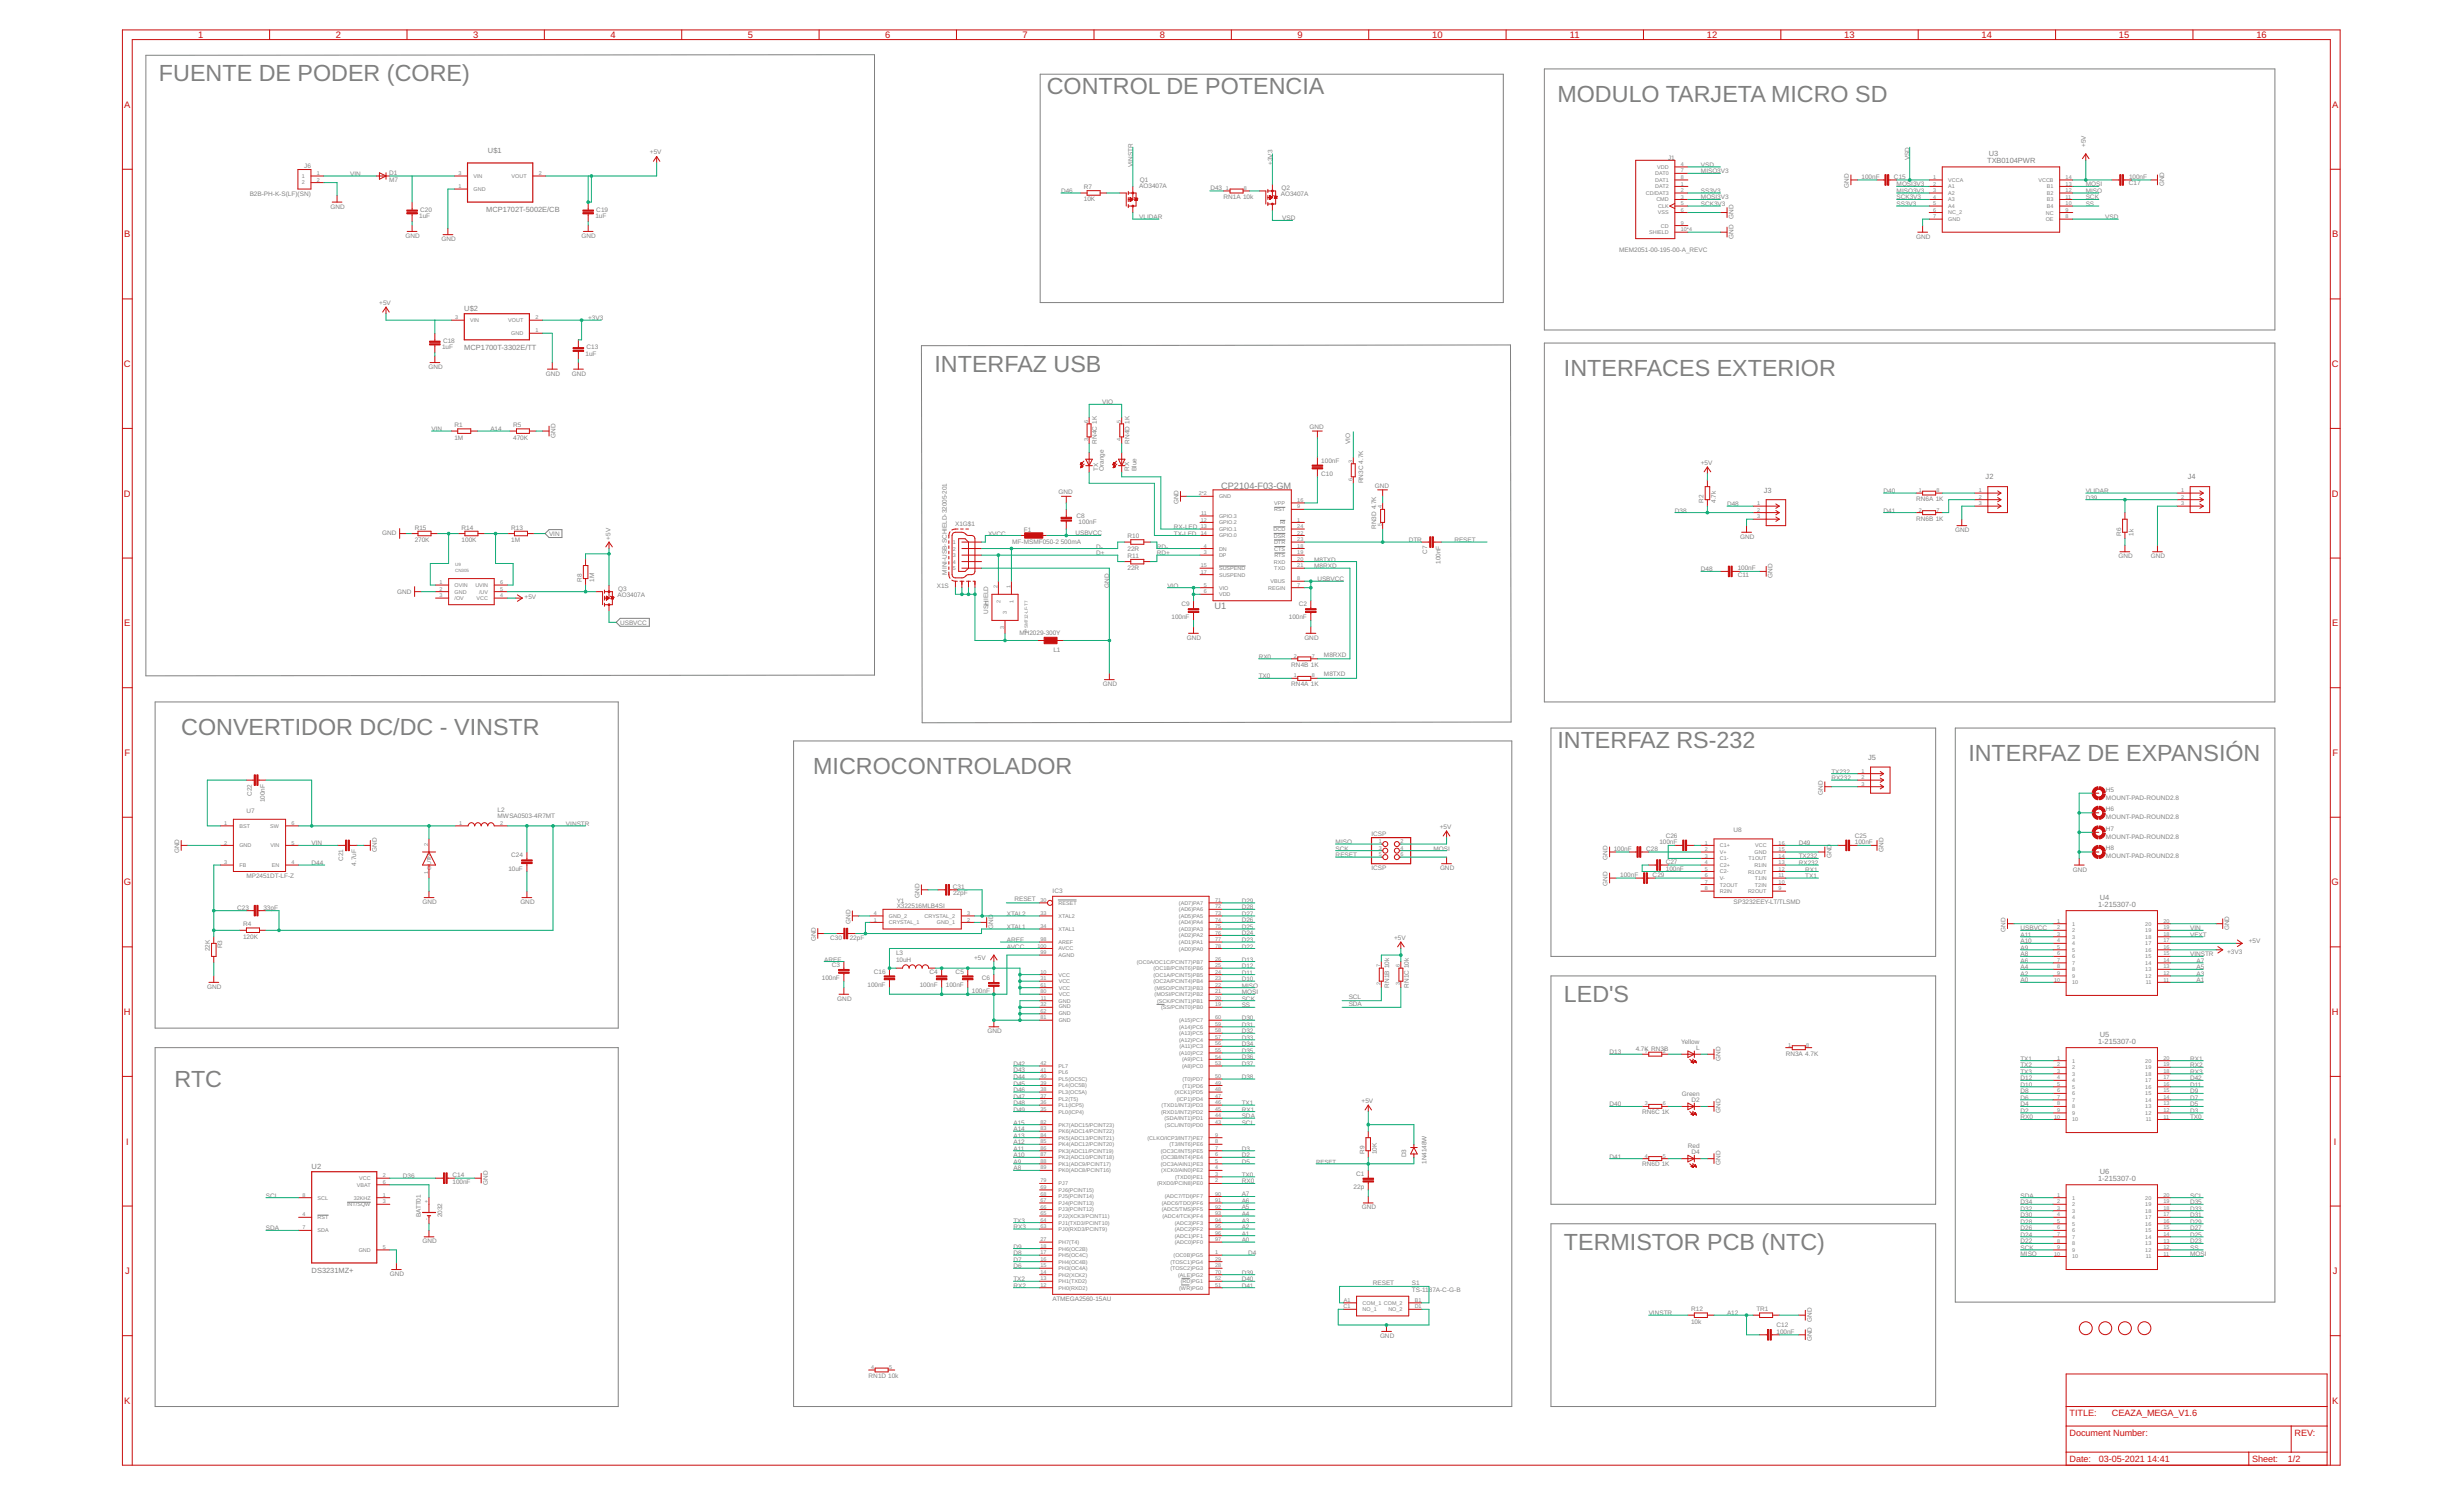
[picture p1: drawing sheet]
<svg xmlns="http://www.w3.org/2000/svg" width="356mm" height="216mm" viewBox="0 0 356 216" stroke-linecap="round" stroke-linejoin="round" font-family="sans-serif">
<defs><g id="words">
<g font-size="3.4" fill="#808080">
<text x="23" y="11.7">FUENTE DE PODER (CORE)</text>
<text x="151.1" y="13.5">CONTROL DE POTENCIA</text>
<text x="224.9" y="14.7">MODULO TARJETA MICRO SD</text>
<text x="134.9" y="53.6">INTERFAZ USB</text>
<text x="225.8" y="54.2">INTERFACES EXTERIOR</text>
<text x="26.2" y="106">CONVERTIDOR DC/DC - VINSTR</text>
<text x="224.9" y="107.9">INTERFAZ RS-232</text>
<text x="117.4" y="111.7">MICROCONTROLADOR</text>
<text x="284.2" y="109.8">INTERFAZ DE EXPANSIÓN</text>
<text x="225.8" y="144.6">LED'S</text>
<text x="25.2" y="156.8">RTC</text>
<text x="225.8" y="180.4">TERMISTOR PCB (NTC)</text>
</g>
<g font-size="1.4" fill="#c90d0c">
<text x="28.6" y="5.5">1</text>
<text x="48.5" y="5.5">2</text>
<text x="68.3" y="5.5">3</text>
<text x="88.1" y="5.5">4</text>
<text x="108" y="5.5">5</text>
<text x="127.8" y="5.5">6</text>
<text x="147.6" y="5.5">7</text>
<text x="167.5" y="5.5">8</text>
<text x="187.3" y="5.5">9</text>
<text x="206.8" y="5.5">10</text>
<text x="226.7" y="5.5">11</text>
<text x="246.4" y="5.5">12</text>
<text x="266.3" y="5.5">13</text>
<text x="286.1" y="5.5">14</text>
<text x="305.9" y="5.5">15</text>
<text x="325.8" y="5.5">16</text>
<text x="17.9" y="15.6">A</text>
<text x="336.7" y="15.6">A</text>
<text x="17.9" y="34.3">B</text>
<text x="336.7" y="34.3">B</text>
<text x="17.9" y="53">C</text>
<text x="336.7" y="53">C</text>
<text x="17.9" y="71.7">D</text>
<text x="336.7" y="71.7">D</text>
<text x="17.9" y="90.4">E</text>
<text x="336.7" y="90.4">E</text>
<text x="18" y="109.1">F</text>
<text x="336.8" y="109.1">F</text>
<text x="17.9" y="127.8">G</text>
<text x="336.6" y="127.8">G</text>
<text x="17.9" y="146.5">H</text>
<text x="336.7" y="146.5">H</text>
<text x="18.2" y="165.2">I</text>
<text x="337" y="165.2">I</text>
<text x="18" y="183.9">J</text>
<text x="336.8" y="183.9">J</text>
<text x="17.9" y="202.6">K</text>
<text x="336.7" y="202.6">K</text>
</g>
<g font-size="1.3" fill="#808080">
<text x="176.3" y="70.6">CP2104-F03-GM</text>
<text x="175.3" y="87.9">U1</text>
</g>
<g font-size="1.3" fill="#c90d0c">
<text x="298.8" y="204.4">TITLE:</text>
<text x="298.8" y="207.2">Document Number:</text>
<text x="304.9" y="204.4">CEAZA_MEGA_V1.6</text>
<text x="331.3" y="207.2">REV:</text>
<text x="298.8" y="211">Date:</text>
<text x="303" y="211">03-05-2021</text>
<text x="310" y="211">14:41</text>
<text x="325.1" y="211">Sheet:</text>
<text x="330.3" y="211">1/2</text>
</g>
<g font-size="1.1" fill="#808080">
<text x="70.5" y="22">U$1</text>
<text x="286.9" y="23.5">TXB0104PWR</text>
<text x="287.1" y="22.6">U3</text>
<text x="70.2" y="30.6">MCP1702T-5002E/CB</text>
<text x="67" y="44.9">U$2</text>
<text x="67" y="50.5">MCP1700T-3302E/TT</text>
<text x="254.7" y="71.1">J3</text>
<text x="286.7" y="69.2">J2</text>
<text x="315.9" y="69.2">J4</text>
<text x="269.7" y="109.7">J5</text>
<text x="302.9" y="130.9">1-215307-0</text>
<text x="303.1" y="129.9">U4</text>
<text x="303.1" y="149.7">U5</text>
<text x="302.9" y="150.6">1-215307-0</text>
<text x="45" y="168.7">U2</text>
<text x="302.9" y="170.4">1-215307-0</text>
<text x="303.1" y="169.5">U6</text>
<text x="45" y="183.8">DS3231MZ+</text>
</g>
<g font-size=".9" fill="#808080">
<text x="93.8" y="22.3">+5V</text>
<text x="183.7" y="23.8" transform="rotate(-90 183.7 23.8)">+3V3</text>
<text x="240.8" y="23.1">J1</text>
<text x="275.7" y="23.1" transform="rotate(-90 275.7 23.1)">VSD</text>
<text x="301.1" y="21.3" transform="rotate(-90 301.1 21.3)">+5V</text>
<text x="36.1" y="28.2">B2B-PH-K-S(LF)(SN)</text>
<text x="43.9" y="24.2">J6</text>
<text x="50.5" y="25.4">VIN</text>
<text x="56.2" y="26.3">M7</text>
<text x="56.2" y="25.2">D1</text>
<text x="153.2" y="27.8">D46</text>
<text x="156.5" y="29.1">10K</text>
<text x="156.5" y="27.3">R7</text>
<text x="163.6" y="24.1" transform="rotate(-90 163.6 24.1)">VINSTR</text>
<text x="164.5" y="27.2">AO3407A</text>
<text x="164.6" y="26.2">Q1</text>
<text x="174.8" y="27.5">D43</text>
<text x="176.6" y="28.7">RN1A 10k</text>
<text x="184.9" y="28.3">AO3407A</text>
<text x="185" y="27.5">Q2</text>
<text x="245.6" y="24.1">VSD</text>
<text x="245.6" y="28.8">MOSI3V3</text>
<text x="245.6" y="25">MISO3V3</text>
<text x="245.6" y="29.7">SCK3V3</text>
<text x="245.6" y="27.8">SS3V3</text>
<text x="266.9" y="27.1" transform="rotate(-90 266.9 27.1)">GND</text>
<text x="268.8" y="25.8">100nF</text>
<text x="273.4" y="25.8">C15</text>
<text x="273.8" y="26.9">MOSI3V3</text>
<text x="273.8" y="27.8">MISO3V3</text>
<text x="273.8" y="28.8">SCK3V3</text>
<text x="273.8" y="29.7">SS3V3</text>
<text x="301.1" y="28.8">SCK</text>
<text x="301.1" y="27.8">MISO</text>
<text x="301.1" y="29.7">SS</text>
<text x="301.1" y="26.9">MOSI</text>
<text x="307.3" y="26.8">C17</text>
<text x="307.4" y="25.8">100nF</text>
<text x="312.4" y="26.9" transform="rotate(-90 312.4 26.9)">GND</text>
<text x="47.7" y="30.1">GND</text>
<text x="58.6" y="34.3">GND</text>
<text x="60.5" y="31.5">1uF</text>
<text x="60.7" y="30.5">C20</text>
<text x="63.7" y="34.8">GND</text>
<text x="84" y="34.3">GND</text>
<text x="86" y="31.5">1uF</text>
<text x="86.1" y="30.5">C19</text>
<text x="164.5" y="31.6">VLIDAR</text>
<text x="185.1" y="31.8">VSD</text>
<text x="250.3" y="34.4" transform="rotate(-90 250.3 34.4)">GND</text>
<text x="250.3" y="31.6" transform="rotate(-90 250.3 31.6)">GND</text>
<text x="276.6" y="34.4">GND</text>
<text x="304" y="31.6">VSD</text>
<text x="233.8" y="36.3">MEM2051-00-195-00-A_REVC</text>
<text x="54.8" y="44">+5V</text>
<text x="84.9" y="46.2">+3V3</text>
<text x="61.8" y="53.3">GND</text>
<text x="63.8" y="50.4">1uF</text>
<text x="64" y="49.5">C18</text>
<text x="84.5" y="51.3">1uF</text>
<text x="84.7" y="50.4">C13</text>
<text x="78.8" y="54.2">GND</text>
<text x="82.6" y="54.2">GND</text>
<text x="159.1" y="58.4">VIO</text>
<text x="62.3" y="62.2">VIN</text>
<text x="65.6" y="63.4">1M</text>
<text x="65.6" y="61.7">R1</text>
<text x="70.8" y="62.2">A14</text>
<text x="74.1" y="63.4">470K</text>
<text x="74.1" y="61.7">R5</text>
<text x="80.2" y="63.2" transform="rotate(-90 80.2 63.2)">GND</text>
<text x="158.4" y="64" transform="rotate(-90 158.4 64)">RN4C 1K</text>
<text x="163.1" y="64" transform="rotate(-90 163.1 64)">RN4D 1K</text>
<text x="189.1" y="61.9">GND</text>
<text x="194.9" y="64.1" transform="rotate(-90 194.9 64.1)">VIO</text>
<text x="152.8" y="71.3">GND</text>
<text x="158.6" y="68" transform="rotate(-90 158.6 68)">TX</text>
<text x="159.4" y="68" transform="rotate(-90 159.4 68)">Orange</text>
<text x="163" y="68" transform="rotate(-90 163 68)">RX</text>
<text x="164.1" y="68" transform="rotate(-90 164.1 68)">Blue</text>
<text x="190.8" y="66.8">100nF</text>
<text x="190.8" y="68.7">C10</text>
<text x="196.8" y="69.8" transform="rotate(-90 196.8 69.8)">RN3C 4.7K</text>
<text x="198.5" y="70.4">GND</text>
<text x="245.5" y="67.1">+5V</text>
<text x="271.9" y="71.2">D40</text>
<text x="301.1" y="71.2">VLIDAR</text>
<text x="55.2" y="77.3">GND</text>
<text x="59.9" y="76.4">R15</text>
<text x="66.6" y="76.4">R14</text>
<text x="73.8" y="76.4">R13</text>
<text x="79.3" y="77.3">VIN</text>
<text x="88.1" y="77.9" transform="rotate(-90 88.1 77.9)">+5V</text>
<text x="137.9" y="75.9">X1G$1</text>
<text x="142.6" y="77.3">XVCC</text>
<text x="147.8" y="76.7">F1</text>
<text x="155.3" y="77.2">USBVCC</text>
<text x="155.4" y="74.7">C8</text>
<text x="155.7" y="75.6">100nF</text>
<text x="162.8" y="77.7">R10</text>
<text x="169.5" y="77.3">TX-LED</text>
<text x="169.5" y="76.3">RX-LED</text>
<text x="170.1" y="72.8" transform="rotate(-90 170.1 72.8)">GND</text>
<text x="198.7" y="76.3" transform="rotate(-90 198.7 76.3)">RN3D 4.7K</text>
<text x="241.8" y="74">D38</text>
<text x="246" y="72.6" transform="rotate(-90 246 72.6)">R2</text>
<text x="247.7" y="72.6" transform="rotate(-90 247.7 72.6)">4.7k</text>
<text x="249.3" y="73">D48</text>
<text x="251.2" y="77.8">GND</text>
<text x="271.9" y="74">D41</text>
<text x="276.6" y="72.3">RN6A 1K</text>
<text x="276.6" y="75.1">RN6B 1K</text>
<text x="282.3" y="76.8">GND</text>
<text x="301.1" y="72.1">D39</text>
<text x="306.2" y="77.3" transform="rotate(-90 306.2 77.3)">R6</text>
<text x="308" y="77.3" transform="rotate(-90 308 77.3)">1k</text>
<text x="59.9" y="78.2">270K</text>
<text x="66.6" y="78.2">100K</text>
<text x="73.8" y="78.2">1M</text>
<text x="84" y="84" transform="rotate(-90 84 84)">R8</text>
<text x="85.8" y="84" transform="rotate(-90 85.8 84)">1M</text>
<text x="136.7" y="82.9" transform="rotate(-90 136.7 82.9)">MINI-USB-SCHIELD-32005-201</text>
<text x="146.1" y="78.5">MF-MSMF050-2</text>
<text x="153.2" y="78.5">500mA</text>
<text x="158.3" y="79.2">D-</text>
<text x="158.3" y="80.1">D+</text>
<text x="162.8" y="79.4">22R</text>
<text x="162.8" y="82.3">22R</text>
<text x="162.8" y="80.5">R11</text>
<text x="167" y="79.2">RD-</text>
<text x="167" y="80.1">RD+</text>
<text x="189.7" y="82">M8RXD</text>
<text x="189.7" y="81">M8TXD</text>
<text x="190.2" y="83.9">USBVCC</text>
<text x="203.4" y="78.2">DTR</text>
<text x="206.1" y="80" transform="rotate(-90 206.1 80)">C7</text>
<text x="208" y="81.4" transform="rotate(-90 208 81.4)">100nF</text>
<text x="210" y="78.2">RESET</text>
<text x="245.6" y="82.5">D48</text>
<text x="250.9" y="82.3">100nF</text>
<text x="250.9" y="83.3">C11</text>
<text x="255.9" y="83.4" transform="rotate(-90 255.9 83.4)">GND</text>
<text x="305.8" y="80.6">GND</text>
<text x="310.5" y="80.6">GND</text>
<text x="57.3" y="85.7">GND</text>
<text x="75.7" y="86.5">+5V</text>
<text x="89.2" y="86.1">AO3407A</text>
<text x="89.3" y="85.3">Q3</text>
<text x="135.3" y="84.8">X1S</text>
<text x="142.6" y="88.6" transform="rotate(-90 142.6 88.6)">USHIELD</text>
<text x="160.2" y="84.8" transform="rotate(-90 160.2 84.8)">GND</text>
<text x="168.5" y="84.8">VIO</text>
<text x="169.1" y="89.4">100nF</text>
<text x="170.6" y="87.5">C9</text>
<text x="186.1" y="89.4">100nF</text>
<text x="187.5" y="87.5">C2</text>
<text x="89.5" y="90.1">USBVCC</text>
<text x="147.2" y="91.7">MH2029-300Y</text>
<text x="152.1" y="94">L1</text>
<text x="171.4" y="92.3">GND</text>
<text x="181.7" y="95.1">RX0</text>
<text x="188.3" y="92.3">GND</text>
<text x="191.1" y="94.8">M8RXD</text>
<text x="159.2" y="99">GND</text>
<text x="181.7" y="97.9">TX0</text>
<text x="186.4" y="99">RN4A 1K</text>
<text x="186.4" y="96.2">RN4B 1K</text>
<text x="191.1" y="97.6">M8TXD</text>
<text x="264.4" y="112.6">RX232</text>
<text x="264.4" y="111.7">TX232</text>
<text x="35.6" y="117.3">U7</text>
<text x="36.4" y="114.9" transform="rotate(-90 36.4 114.9)">C22</text>
<text x="38.3" y="115.8" transform="rotate(-90 38.3 115.8)">100nF</text>
<text x="71.8" y="118.1">MWSA0503-4R7MT</text>
<text x="71.8" y="117.1">L2</text>
<text x="81.7" y="119.2">VINSTR</text>
<text x="207.9" y="119.7">+5V</text>
<text x="263.2" y="114.7" transform="rotate(-90 263.2 114.7)">GND</text>
<text x="304.1" y="115.4">MOUNT-PAD-ROUND2.8</text>
<text x="304.1" y="118.2">MOUNT-PAD-ROUND2.8</text>
<text x="304.1" y="114.3">H5</text>
<text x="304.1" y="117.1">H6</text>
<text x="304.1" y="119.9">H7</text>
<text x="25.9" y="123.1" transform="rotate(-90 25.9 123.1)">GND</text>
<text x="45" y="122">VIN</text>
<text x="45" y="124.8">D44</text>
<text x="49.6" y="124.3" transform="rotate(-90 49.6 124.3)">C21</text>
<text x="51.4" y="124.9" transform="rotate(-90 51.4 124.9)">4.7uF</text>
<text x="54.4" y="123" transform="rotate(-90 54.4 123)">GND</text>
<text x="73.4" y="125.6">10uF</text>
<text x="73.8" y="123.8">C24</text>
<text x="192.8" y="123.7">RESET</text>
<text x="192.8" y="122.8">SCK</text>
<text x="192.8" y="121.8">MISO</text>
<text x="198" y="125.6">ICSP</text>
<text x="198" y="120.6">ICSP</text>
<text x="207" y="122.8">MOSI</text>
<text x="207.9" y="125.6">GND</text>
<text x="232.1" y="124.1" transform="rotate(-90 232.1 124.1)">GND</text>
<text x="233" y="122.8">100nF</text>
<text x="237.7" y="122.8">C28</text>
<text x="239.6" y="121.9">100nF</text>
<text x="240.5" y="120.9">C26</text>
<text x="240.5" y="124.7">C27</text>
<text x="240.5" y="125.6">100nF</text>
<text x="250.3" y="120.1">U8</text>
<text x="259.7" y="122">D49</text>
<text x="259.7" y="124.8">RX232</text>
<text x="259.7" y="123.9">TX232</text>
<text x="260.6" y="125.8">RX1</text>
<text x="264.4" y="123.9" transform="rotate(-90 264.4 123.9)">GND</text>
<text x="267.8" y="121.9">100nF</text>
<text x="267.8" y="120.9">C25</text>
<text x="271.9" y="123" transform="rotate(-90 271.9 123)">GND</text>
<text x="299.2" y="125.8">GND</text>
<text x="304.1" y="121">MOUNT-PAD-ROUND2.8</text>
<text x="304.1" y="123.9">MOUNT-PAD-ROUND2.8</text>
<text x="304.1" y="122.7">H8</text>
<text x="34.3" y="131.3">C23</text>
<text x="35.6" y="126.7">MP2451DT-LF-Z</text>
<text x="38" y="131.3">33pF</text>
<text x="61" y="130.5">GND</text>
<text x="75.1" y="130.5">GND</text>
<text x="129.5" y="131.1">X322516MLB4SI</text>
<text x="129.5" y="130.3">Y1</text>
<text x="132.8" y="129.5" transform="rotate(-90 132.8 129.5)">GND</text>
<text x="137.6" y="128.3">C31</text>
<text x="137.6" y="129.2">22pF</text>
<text x="146.5" y="130.1">RESET</text>
<text x="152" y="128.9">IC3</text>
<text x="179.3" y="131.2">D28</text>
<text x="179.3" y="130.3">D29</text>
<text x="232.1" y="127.9" transform="rotate(-90 232.1 127.9)">GND</text>
<text x="233.9" y="126.6">100nF</text>
<text x="238.6" y="126.6">C29</text>
<text x="250.3" y="130.5">SP3232EEY-LT/TLSMD</text>
<text x="260.6" y="126.7">TX1</text>
<text x="30.3" y="137.3" transform="rotate(-90 30.3 137.3)">22K</text>
<text x="32.1" y="136.8" transform="rotate(-90 32.1 136.8)">R3</text>
<text x="35.1" y="135.5">120K</text>
<text x="35.1" y="133.7">R4</text>
<text x="117.8" y="135.9" transform="rotate(-90 117.8 135.9)">GND</text>
<text x="119.9" y="135.6">C30</text>
<text x="122.7" y="135.6">22pF</text>
<text x="122.8" y="133.3" transform="rotate(-90 122.8 133.3)">GND</text>
<text x="129.4" y="137.8">L3</text>
<text x="143.4" y="134.1" transform="rotate(-90 143.4 134.1)">GND</text>
<text x="145.4" y="135.9">AREF</text>
<text x="145.4" y="132.2">XTAL2</text>
<text x="145.4" y="134.1">XTAL1</text>
<text x="145.4" y="136.9">AVCC</text>
<text x="179.3" y="133.1">D26</text>
<text x="179.3" y="135">D24</text>
<text x="179.3" y="136.9">D22</text>
<text x="179.3" y="132.2">D27</text>
<text x="179.3" y="134.1">D25</text>
<text x="179.3" y="135.9">D23</text>
<text x="201.3" y="135.7">+5V</text>
<text x="289.5" y="134.4" transform="rotate(-90 289.5 134.4)">GND</text>
<text x="291.7" y="134.3">USBVCC</text>
<text x="291.7" y="135.2">A11</text>
<text x="291.7" y="136.1">A10</text>
<text x="291.7" y="137.1">A9</text>
<text x="316.2" y="134.3">VIN</text>
<text x="316.2" y="135.2">VEXT</text>
<text x="321.6" y="137.7">+3V3</text>
<text x="321.8" y="134.3" transform="rotate(-90 321.8 134.3)">GND</text>
<text x="324.7" y="136.1">+5V</text>
<text x="29.9" y="142.7">GND</text>
<text x="118.7" y="141.5">100nF</text>
<text x="119" y="138.8">AREF</text>
<text x="120.1" y="139.6">C3</text>
<text x="125.3" y="142.4">100nF</text>
<text x="126.2" y="140.5">C16</text>
<text x="129.4" y="138.8">10uH</text>
<text x="132.8" y="142.4">100nF</text>
<text x="134.2" y="140.5">C4</text>
<text x="136.6" y="142.4">100nF</text>
<text x="138" y="140.5">C5</text>
<text x="140.3" y="143.3">100nF</text>
<text x="140.6" y="138.5">+5V</text>
<text x="141.7" y="141.5">C6</text>
<text x="179.3" y="140.7">D11</text>
<text x="179.3" y="139.7">D12</text>
<text x="179.3" y="141.6">D10</text>
<text x="179.3" y="142.5">MISO</text>
<text x="179.3" y="143.5">MOSI</text>
<text x="179.3" y="138.8">D13</text>
<text x="200.6" y="142.5" transform="rotate(-90 200.6 142.5)">RN1B 10k</text>
<text x="203.4" y="142.5" transform="rotate(-90 203.4 142.5)">RN1C 10k</text>
<text x="291.7" y="138">A8</text>
<text x="291.7" y="139">A6</text>
<text x="291.7" y="139.9">A4</text>
<text x="291.7" y="140.8">A2</text>
<text x="291.7" y="141.8">A0</text>
<text x="316.2" y="138">VINSTR</text>
<text x="317.1" y="139">A7</text>
<text x="317.1" y="139.9">A5</text>
<text x="317.1" y="140.8">A3</text>
<text x="317.1" y="141.8">A1</text>
<text x="120.9" y="144.4">GND</text>
<text x="142.6" y="149.1">GND</text>
<text x="179.3" y="149.1">D32</text>
<text x="179.3" y="147.2">D30</text>
<text x="179.3" y="144.4">SCK</text>
<text x="179.3" y="148.2">D31</text>
<text x="179.3" y="145.4">SS</text>
<text x="194.7" y="145.1">SDA</text>
<text x="194.7" y="144.2">SCL</text>
<text x="146.3" y="153.8">D42</text>
<text x="146.3" y="154.8">D43</text>
<text x="146.3" y="155.7">D44</text>
<text x="179.3" y="151">D34</text>
<text x="179.3" y="152">D35</text>
<text x="179.3" y="150.1">D33</text>
<text x="179.3" y="153.8">D37</text>
<text x="179.3" y="152.9">D36</text>
<text x="179.3" y="155.7">D38</text>
<text x="232.4" y="152.1">D13</text>
<text x="236.2" y="151.7">4.7K RN3B</text>
<text x="242.7" y="150.7">Yellow</text>
<text x="244.9" y="151.5">L</text>
<text x="248.4" y="153.1" transform="rotate(-90 248.4 153.1)">GND</text>
<text x="257.8" y="152.3">RN3A 4.7K</text>
<text x="291.7" y="153.1">TX1</text>
<text x="291.7" y="154">TX2</text>
<text x="291.7" y="155">TX3</text>
<text x="291.7" y="155.9">D12</text>
<text x="316.2" y="153.1">RX1</text>
<text x="316.2" y="154">RX2</text>
<text x="316.2" y="155">RX3</text>
<text x="316.2" y="155.9">D42</text>
<text x="146.3" y="160.4">D49</text>
<text x="146.3" y="159.5">D48</text>
<text x="146.3" y="158.5">D47</text>
<text x="146.3" y="157.6">D46</text>
<text x="146.3" y="156.7">D45</text>
<text x="179.3" y="161.4">SDA</text>
<text x="179.3" y="160.4">RX1</text>
<text x="179.3" y="159.5">TX1</text>
<text x="196.6" y="159.2">+5V</text>
<text x="232.4" y="159.7">D40</text>
<text x="237.1" y="160.8">RN6C 1K</text>
<text x="242.8" y="158.2">Green</text>
<text x="244.2" y="159">D2</text>
<text x="248.4" y="160.6" transform="rotate(-90 248.4 160.6)">GND</text>
<text x="291.7" y="156.8">D10</text>
<text x="291.7" y="157.8">D8</text>
<text x="291.7" y="158.7">D6</text>
<text x="291.7" y="159.7">D4</text>
<text x="291.7" y="160.6">D2</text>
<text x="291.7" y="161.6">RX0</text>
<text x="316.2" y="156.8">D11</text>
<text x="316.2" y="157.8">D9</text>
<text x="316.2" y="158.7">D7</text>
<text x="316.2" y="159.7">D5</text>
<text x="316.2" y="160.6">D3</text>
<text x="316.2" y="161.6">TX0</text>
<text x="146.3" y="166.1">A11</text>
<text x="146.3" y="167">A10</text>
<text x="146.3" y="168">A9</text>
<text x="146.3" y="165.1">A12</text>
<text x="146.3" y="164.2">A13</text>
<text x="146.3" y="163.3">A14</text>
<text x="146.3" y="162.3">A15</text>
<text x="179.3" y="162.3">SCL</text>
<text x="179.3" y="168">D5</text>
<text x="179.3" y="166.1">D3</text>
<text x="179.3" y="167">D2</text>
<text x="190" y="168">RESET</text>
<text x="197" y="166.5" transform="rotate(-90 197 166.5)">R9</text>
<text x="198.8" y="166.5" transform="rotate(-90 198.8 166.5)">10K</text>
<text x="203" y="167" transform="rotate(-90 203 167)">D3</text>
<text x="205.9" y="168" transform="rotate(-90 205.9 168)">1N4148W</text>
<text x="232.4" y="167.2">D41</text>
<text x="243.7" y="165.7">Red</text>
<text x="244.2" y="166.5">D4</text>
<text x="38.4" y="172.9">SCL</text>
<text x="58.2" y="170">D36</text>
<text x="65.3" y="170.8">100nF</text>
<text x="65.3" y="169.9">C14</text>
<text x="70.4" y="171" transform="rotate(-90 70.4 171)">GND</text>
<text x="146.3" y="168.9">A8</text>
<text x="179.3" y="173.6">A6</text>
<text x="179.3" y="172.7">A7</text>
<text x="179.3" y="169.8">TX0</text>
<text x="179.3" y="170.8">RX0</text>
<text x="195.4" y="171.6">22p</text>
<text x="195.8" y="169.7">C1</text>
<text x="237.1" y="168.3">RN6D 1K</text>
<text x="248.4" y="168.1" transform="rotate(-90 248.4 168.1)">GND</text>
<text x="291.7" y="172.9">SDA</text>
<text x="291.7" y="173.8">D34</text>
<text x="316.2" y="172.9">SCL</text>
<text x="316.2" y="173.8">D35</text>
<text x="38.4" y="177.6">SDA</text>
<text x="60.8" y="175.7" transform="rotate(-90 60.8 175.7)">BATT01</text>
<text x="61" y="179.4">GND</text>
<text x="63.8" y="175.7" transform="rotate(-90 63.8 175.7)">2032</text>
<text x="146.3" y="177.4">RX3</text>
<text x="146.3" y="176.4">TX3</text>
<text x="179.3" y="175.5">A4</text>
<text x="179.3" y="177.4">A2</text>
<text x="179.3" y="179.3">A0</text>
<text x="179.3" y="174.6">A5</text>
<text x="179.3" y="176.4">A3</text>
<text x="179.3" y="178.3">A1</text>
<text x="196.6" y="174.6">GND</text>
<text x="291.7" y="174.7">D32</text>
<text x="291.7" y="175.7">D30</text>
<text x="291.7" y="176.6">D28</text>
<text x="291.7" y="177.6">D26</text>
<text x="291.7" y="178.5">D24</text>
<text x="291.7" y="179.4">D22</text>
<text x="316.2" y="174.7">D33</text>
<text x="316.2" y="175.7">D31</text>
<text x="316.2" y="176.6">D29</text>
<text x="316.2" y="177.6">D27</text>
<text x="316.2" y="178.5">D25</text>
<text x="316.2" y="179.4">D23</text>
<text x="56.3" y="184.2">GND</text>
<text x="146.3" y="185.9">RX2</text>
<text x="146.3" y="180.2">D9</text>
<text x="146.3" y="182.1">D7</text>
<text x="146.3" y="184.9">TX2</text>
<text x="146.3" y="181.1">D8</text>
<text x="146.3" y="183">D6</text>
<text x="179.3" y="184.9">D40</text>
<text x="179.3" y="184">D39</text>
<text x="179.3" y="185.9">D41</text>
<text x="180.2" y="181.1">D4</text>
<text x="198.2" y="185.4">RESET</text>
<text x="203.9" y="185.5">S1</text>
<text x="291.7" y="180.4">SCK</text>
<text x="291.7" y="181.3">MISO</text>
<text x="316.2" y="180.4">SS</text>
<text x="316.2" y="181.3">MOSI</text>
<text x="152" y="187.7">ATMEGA2560-15AU</text>
<text x="203.9" y="186.5">TS-1187A-C-G-B</text>
<text x="238" y="189.8">VINSTR</text>
<text x="244.2" y="191">10k</text>
<text x="244.2" y="189.3">R12</text>
<text x="249.3" y="189.8">A12</text>
<text x="253.6" y="189.3">TR1</text>
<text x="256.5" y="191.5">C12</text>
<text x="261.6" y="190.7" transform="rotate(-90 261.6 190.7)">GND</text>
<text x="199.2" y="193.1">GND</text>
<text x="256.5" y="192.5">100nF</text>
<text x="261.6" y="193.6" transform="rotate(-90 261.6 193.6)">GND</text>
<text x="125.4" y="198.8">RN1D 10k</text>
</g>
<g font-size=".8" fill="#808080">
<text x="242.7" y="24">4</text>
<text x="43.6" y="25.7">1</text>
<text x="43.6" y="26.6">2</text>
<text x="45.8" y="25.3">1</text>
<text x="45.8" y="26.2">2</text>
<text x="66.2" y="25.3">3</text>
<text x="66.2" y="27.2">1</text>
<text x="68.4" y="25.7">VIN</text>
<text x="68.4" y="27.6">GND</text>
<text x="73.8" y="25.7">VOUT</text>
<text x="77.8" y="25.3">2</text>
<text x="177" y="27.4">1</text>
<text x="179.6" y="27.4">8</text>
<text x="237.6" y="28.1">CD/DAT3</text>
<text x="239" y="25.3">DAT0</text>
<text x="239" y="26.2">DAT1</text>
<text x="239" y="27.2">DAT2</text>
<text x="239.1" y="29.1">CMD</text>
<text x="239.3" y="24.4">VDD</text>
<text x="242.7" y="24.9">7</text>
<text x="242.7" y="25.8">8</text>
<text x="242.7" y="26.8">1</text>
<text x="242.7" y="27.7">2</text>
<text x="242.7" y="28.7">3</text>
<text x="242.7" y="29.6">5</text>
<text x="279.1" y="25.8">1</text>
<text x="279.1" y="26.8">2</text>
<text x="279.1" y="27.7">3</text>
<text x="279.1" y="28.7">4</text>
<text x="279.1" y="29.6">5</text>
<text x="281.3" y="26.2">VCCA</text>
<text x="281.3" y="27.2">A1</text>
<text x="281.3" y="28.1">A2</text>
<text x="281.3" y="29.1">A3</text>
<text x="294.3" y="26.3">VCCB</text>
<text x="295.5" y="29.1">B3</text>
<text x="295.5" y="28.1">B2</text>
<text x="295.5" y="27.2">B1</text>
<text x="298.2" y="29.6">10</text>
<text x="298.2" y="28.7">11</text>
<text x="298.2" y="27.7">12</text>
<text x="298.2" y="26.8">13</text>
<text x="298.2" y="25.8">14</text>
<text x="238.1" y="33.8">SHIELD</text>
<text x="239.4" y="31">VSS</text>
<text x="239.4" y="30">CLK</text>
<text x="239.8" y="32.8">CD</text>
<text x="242.7" y="30.5">6</text>
<text x="242.7" y="33.4">10*4</text>
<text x="242.7" y="32.4">9</text>
<text x="279.1" y="30.5">6</text>
<text x="279.1" y="31.5">7</text>
<text x="281.3" y="30">A4</text>
<text x="281.3" y="31">NC_2</text>
<text x="281.3" y="31.9">GND</text>
<text x="295.4" y="31.9">OE</text>
<text x="295.4" y="31">NC</text>
<text x="295.5" y="30">B4</text>
<text x="298.2" y="31.5">8</text>
<text x="298.2" y="30.5">9</text>
<text x="65.7" y="46.1">3</text>
<text x="67.9" y="46.5">VIN</text>
<text x="73.4" y="46.5">VOUT</text>
<text x="77.3" y="46.1">2</text>
<text x="77.3" y="48">1</text>
<text x="73.8" y="48.4">GND</text>
<text x="157.1" y="63.6" transform="rotate(-90 157.1 63.6)">3</text>
<text x="157.1" y="61.1" transform="rotate(-90 157.1 61.1)">6</text>
<text x="161.8" y="63.6" transform="rotate(-90 161.8 63.6)">4</text>
<text x="161.8" y="61.1" transform="rotate(-90 161.8 61.1)">5</text>
<text x="173.1" y="71.5">2*2</text>
<text x="176" y="71.9">GND</text>
<text x="195.2" y="69.4" transform="rotate(-90 195.2 69.4)">6</text>
<text x="195.2" y="66.8" transform="rotate(-90 195.2 66.8)">3</text>
<text x="277" y="71">1</text>
<text x="279.6" y="71">8</text>
<text x="285.7" y="71">1</text>
<text x="285.7" y="72">2</text>
<text x="314.9" y="71">1</text>
<text x="314.9" y="72">2</text>
<text x="173.4" y="75.3">12</text>
<text x="173.4" y="76.2">13</text>
<text x="173.4" y="77.2">14</text>
<text x="173.4" y="74.3">11</text>
<text x="176" y="75.7">GPIO.2</text>
<text x="176" y="76.6">GPIO.1</text>
<text x="176" y="77.6">GPIO.0</text>
<text x="176" y="74.7">GPIO.3</text>
<text x="183.9" y="76.6">DCD</text>
<text x="183.9" y="77.6">DSR</text>
<text x="184" y="72.9">VPP</text>
<text x="184" y="73.8">RST</text>
<text x="184.8" y="75.7">RI</text>
<text x="187.3" y="72.4">16</text>
<text x="187.3" y="77.2">22</text>
<text x="187.3" y="76.2">24</text>
<text x="187.3" y="73.4">9</text>
<text x="187.3" y="75.3">1</text>
<text x="199.5" y="76" transform="rotate(-90 199.5 76)">5</text>
<text x="199.5" y="73.4" transform="rotate(-90 199.5 73.4)">4</text>
<text x="253.7" y="72.9">1</text>
<text x="253.7" y="73.9">2</text>
<text x="253.7" y="74.8">3</text>
<text x="277" y="73.9">2</text>
<text x="279.6" y="73.9">7</text>
<text x="285.7" y="72.9">3</text>
<text x="314.9" y="72.9">3</text>
<text x="137.6" y="78.5">1</text>
<text x="137.6" y="79.4">2</text>
<text x="137.6" y="80.4">3</text>
<text x="137.6" y="81.3">4</text>
<text x="137.6" y="82.3">5</text>
<text x="173.4" y="82.8">17</text>
<text x="173.4" y="81.9">15</text>
<text x="173.8" y="79">4</text>
<text x="173.8" y="80">3</text>
<text x="176" y="79.4">DN</text>
<text x="176" y="83.2">SUSPEND</text>
<text x="176" y="82.3">SUSPEND</text>
<text x="176" y="80.4">DP</text>
<text x="183.9" y="81.3">RXD</text>
<text x="183.9" y="78.5">DTR</text>
<text x="184" y="82.3">TXD</text>
<text x="184" y="79.5">CTS</text>
<text x="184" y="80.4">RTS</text>
<text x="187.3" y="83.7">8</text>
<text x="187.3" y="81.9">21</text>
<text x="187.3" y="80.9">20</text>
<text x="187.3" y="79">18</text>
<text x="187.3" y="80">19</text>
<text x="187.3" y="78.1">23</text>
<text x="63.5" y="84.3">1</text>
<text x="63.5" y="85.2">2</text>
<text x="63.5" y="86.2">3</text>
<text x="65.6" y="84.7">OVIN</text>
<text x="65.6" y="85.7">GND</text>
<text x="65.6" y="86.6">/OV</text>
<text x="68.6" y="84.7">UVIN</text>
<text x="68.8" y="86.6">VCC</text>
<text x="69.2" y="85.7">/UV</text>
<text x="72.2" y="86.2">4</text>
<text x="72.2" y="85.2">5</text>
<text x="72.2" y="84.3">6</text>
<text x="144" y="84.9" transform="rotate(-90 144 84.9)">2</text>
<text x="144.4" y="87.1" transform="rotate(-90 144.4 87.1)">2</text>
<text x="145.4" y="88.7" transform="rotate(-90 145.4 88.7)">3</text>
<text x="145.9" y="84.9" transform="rotate(-90 145.9 84.9)">1</text>
<text x="146.3" y="87.1" transform="rotate(-90 146.3 87.1)">1</text>
<text x="173.8" y="85.6">6</text>
<text x="173.8" y="84.7">5</text>
<text x="176" y="86">VDD</text>
<text x="176" y="85.1">VIO</text>
<text x="183.1" y="85.1">REGIN</text>
<text x="183.4" y="84.2">VBUS</text>
<text x="187.3" y="84.7">7</text>
<text x="145" y="90.8" transform="rotate(-90 145 90.8)">3</text>
<text x="186.8" y="94.9">2</text>
<text x="189.4" y="94.9">7</text>
<text x="186.8" y="97.8">1</text>
<text x="189.4" y="97.8">8</text>
<text x="268.7" y="111.5">1</text>
<text x="268.7" y="112.5">2</text>
<text x="268.7" y="113.4">3</text>
<text x="32.4" y="119.1">1</text>
<text x="34.6" y="119.5">BST</text>
<text x="39" y="119.5">SW</text>
<text x="42.1" y="119.1">6</text>
<text x="66.3" y="119.1">1</text>
<text x="72.2" y="119.1">2</text>
<text x="32.4" y="121.9">2</text>
<text x="32.4" y="124.7">3</text>
<text x="34.6" y="122.3">GND</text>
<text x="34.6" y="125.1">FB</text>
<text x="39.1" y="122.3">VIN</text>
<text x="39.3" y="125.1">EN</text>
<text x="42.1" y="124.7">4</text>
<text x="42.1" y="121.9">5</text>
<text x="61.8" y="122.1" transform="rotate(-90 61.8 122.1)">2</text>
<text x="62.2" y="125.5" transform="rotate(-90 62.2 125.5)">OUTIN</text>
<text x="199.1" y="121.7">1</text>
<text x="199.1" y="122.6">3</text>
<text x="199.1" y="123.6">5</text>
<text x="202.2" y="121.7">2</text>
<text x="202.2" y="122.6">4</text>
<text x="202.2" y="123.6">6</text>
<text x="246.1" y="121.9">1</text>
<text x="246.1" y="122.8">2</text>
<text x="246.1" y="123.8">3</text>
<text x="246.1" y="124.7">4</text>
<text x="246.1" y="125.6">5</text>
<text x="248.3" y="122.3">C1+</text>
<text x="248.3" y="123.2">V+</text>
<text x="248.3" y="124.2">C1-</text>
<text x="248.3" y="125.1">C2+</text>
<text x="252.5" y="124.2">T1OUT</text>
<text x="253.3" y="125.1">R1IN</text>
<text x="253.3" y="123.2">GND</text>
<text x="253.4" y="122.3">VCC</text>
<text x="256.8" y="125.6">12</text>
<text x="256.8" y="124.7">13</text>
<text x="256.8" y="123.8">14</text>
<text x="256.8" y="122.8">15</text>
<text x="256.8" y="121.9">16</text>
<text x="61.8" y="126.1" transform="rotate(-90 61.8 126.1)">1</text>
<text x="150.2" y="130.2">30</text>
<text x="152.8" y="130.6">RESET</text>
<text x="170.2" y="131.5">(AD6)PA6</text>
<text x="170.2" y="130.6">(AD7)PA7</text>
<text x="175.4" y="131.1">72</text>
<text x="175.4" y="130.2">71</text>
<text x="246.1" y="126.6">6</text>
<text x="246.1" y="127.5">7</text>
<text x="246.1" y="128.5">8</text>
<text x="248.3" y="126.1">C2-</text>
<text x="248.3" y="127">V-</text>
<text x="248.3" y="127.9">T2OUT</text>
<text x="248.3" y="128.9">R2IN</text>
<text x="252.4" y="128.9">R2OUT</text>
<text x="252.4" y="126.1">R1OUT</text>
<text x="253.4" y="127.9">T2IN</text>
<text x="253.4" y="127">T1IN</text>
<text x="256.8" y="128.5">9</text>
<text x="256.8" y="127.5">10</text>
<text x="256.8" y="126.6">11</text>
<text x="126.2" y="133">1</text>
<text x="126.2" y="132">4</text>
<text x="128.3" y="133.4">CRYSTAL_1</text>
<text x="128.3" y="132.5">GND_2</text>
<text x="133.5" y="132.5">CRYSTAL_2</text>
<text x="135.3" y="133.4">GND_1</text>
<text x="139.6" y="133">2</text>
<text x="139.6" y="132">3</text>
<text x="149.8" y="136.8">100</text>
<text x="150.2" y="137.7">99</text>
<text x="150.2" y="135.8">98</text>
<text x="150.2" y="133.9">34</text>
<text x="150.2" y="132">33</text>
<text x="152.8" y="136.2">AREF</text>
<text x="152.8" y="137.2">AVCC</text>
<text x="152.8" y="134.3">XTAL1</text>
<text x="152.8" y="132.5">XTAL2</text>
<text x="170.2" y="137.2">(AD0)PA0</text>
<text x="170.2" y="136.2">(AD1)PA1</text>
<text x="170.2" y="135.3">(AD2)PA2</text>
<text x="170.2" y="134.4">(AD3)PA3</text>
<text x="170.2" y="133.4">(AD4)PA4</text>
<text x="170.2" y="132.5">(AD5)PA5</text>
<text x="175.4" y="136.8">78</text>
<text x="175.4" y="135.8">77</text>
<text x="175.4" y="134.9">76</text>
<text x="175.4" y="133.9">75</text>
<text x="175.4" y="133">74</text>
<text x="175.4" y="132">73</text>
<text x="297" y="133.2">1</text>
<text x="297" y="134.1">2</text>
<text x="297" y="135.1">3</text>
<text x="297" y="136">4</text>
<text x="297" y="136.9">5</text>
<text x="297" y="137.9">6</text>
<text x="299.2" y="133.6">1</text>
<text x="299.2" y="134.5">2</text>
<text x="299.2" y="135.5">3</text>
<text x="299.2" y="136.4">4</text>
<text x="299.2" y="137.4">5</text>
<text x="309.7" y="137.4">16</text>
<text x="309.7" y="136.4">17</text>
<text x="309.7" y="135.5">18</text>
<text x="309.7" y="134.5">19</text>
<text x="309.7" y="133.6">20</text>
<text x="312.4" y="137.9">15</text>
<text x="312.4" y="136.9">16</text>
<text x="312.4" y="136">17</text>
<text x="312.4" y="135.1">18</text>
<text x="312.4" y="134.1">19</text>
<text x="312.4" y="133.2">20</text>
<text x="150.2" y="140.5">10</text>
<text x="150.2" y="141.5">31</text>
<text x="150.2" y="142.4">61</text>
<text x="150.2" y="143.3">80</text>
<text x="152.8" y="138.1">AGND</text>
<text x="152.8" y="140.9">VCC</text>
<text x="152.9" y="142.8">VCC</text>
<text x="152.9" y="141.9">VCC</text>
<text x="152.9" y="143.8">VCC</text>
<text x="164.1" y="139.1">(OC0A/OC1C/PCINT7)PB7</text>
<text x="166.5" y="140.9">(OC1A/PCINT5)PB5</text>
<text x="166.5" y="140">(OC1B/PCINT6)PB6</text>
<text x="166.5" y="141.9">(OC2A/PCINT4)PB4</text>
<text x="166.7" y="142.8">(MISO/PCINT3)PB3</text>
<text x="166.7" y="143.8">(MOSI/PCINT2)PB2</text>
<text x="175.4" y="142.4">22</text>
<text x="175.4" y="143.3">21</text>
<text x="175.4" y="138.6">26</text>
<text x="175.4" y="140.5">24</text>
<text x="175.4" y="139.6">25</text>
<text x="175.4" y="141.5">23</text>
<text x="199.3" y="142.2" transform="rotate(-90 199.3 142.2)">2</text>
<text x="199.3" y="139.6" transform="rotate(-90 199.3 139.6)">7</text>
<text x="202.1" y="142.2" transform="rotate(-90 202.1 142.2)">3</text>
<text x="202.1" y="139.6" transform="rotate(-90 202.1 139.6)">6</text>
<text x="296.6" y="141.7">10</text>
<text x="297" y="138.8">7</text>
<text x="297" y="139.8">8</text>
<text x="297" y="140.7">9</text>
<text x="299.2" y="138.3">6</text>
<text x="299.2" y="139.2">7</text>
<text x="299.2" y="140.2">8</text>
<text x="299.2" y="141.1">9</text>
<text x="299.2" y="142.1">10</text>
<text x="309.7" y="141.1">12</text>
<text x="309.7" y="140.2">13</text>
<text x="309.7" y="139.2">14</text>
<text x="309.7" y="138.3">15</text>
<text x="309.8" y="142.1">11</text>
<text x="312.4" y="141.7">11</text>
<text x="312.4" y="140.7">12</text>
<text x="312.4" y="139.8">13</text>
<text x="312.4" y="138.8">14</text>
<text x="150.2" y="145.2">32</text>
<text x="150.2" y="146.2">62</text>
<text x="150.2" y="147.1">81</text>
<text x="150.3" y="144.3">11</text>
<text x="152.8" y="144.7">GND</text>
<text x="152.9" y="145.5">GND</text>
<text x="152.9" y="146.5">GND</text>
<text x="152.9" y="147.4">GND</text>
<text x="167.1" y="144.7">(SCK/PCINT1)PB1</text>
<text x="167.6" y="145.7">(SS/PCINT0)PB0</text>
<text x="170.2" y="149.4">(A13)PC5</text>
<text x="170.2" y="148.5">(A14)PC6</text>
<text x="170.2" y="147.5">(A15)PC7</text>
<text x="175.4" y="149.9">57</text>
<text x="175.4" y="149">58</text>
<text x="175.4" y="148.1">59</text>
<text x="175.4" y="147.1">60</text>
<text x="175.4" y="144.3">20</text>
<text x="175.4" y="145.2">19</text>
<text x="150.2" y="155.6">40</text>
<text x="150.2" y="154.6">41</text>
<text x="150.2" y="153.7">42</text>
<text x="152.8" y="155.1">PL6</text>
<text x="152.8" y="154.1">PL7</text>
<text x="170.2" y="152.2">(A10)PC2</text>
<text x="170.2" y="150.4">(A12)PC4</text>
<text x="170.3" y="151.3">(A11)PC3</text>
<text x="170.7" y="154.1">(A8)PC0</text>
<text x="170.7" y="153.2">(A9)PC1</text>
<text x="175.4" y="153.7">53</text>
<text x="175.4" y="152.8">54</text>
<text x="175.4" y="151.8">55</text>
<text x="175.4" y="150.9">56</text>
<text x="175.4" y="155.6">50</text>
<text x="237.5" y="152">7</text>
<text x="240.1" y="152">2</text>
<text x="258.2" y="151.1">1</text>
<text x="260.8" y="151.1">8</text>
<text x="297" y="153">1</text>
<text x="297" y="153.9">2</text>
<text x="297" y="154.8">3</text>
<text x="297" y="155.8">4</text>
<text x="299.2" y="153.4">1</text>
<text x="299.2" y="154.3">2</text>
<text x="299.2" y="155.2">3</text>
<text x="309.7" y="155.3">18</text>
<text x="309.7" y="154.3">19</text>
<text x="309.7" y="153.4">20</text>
<text x="312.4" y="155.8">17</text>
<text x="312.4" y="154.8">18</text>
<text x="312.4" y="153.9">19</text>
<text x="312.4" y="153">20</text>
<text x="150.2" y="160.3">35</text>
<text x="150.2" y="159.4">36</text>
<text x="150.2" y="158.4">37</text>
<text x="150.2" y="157.5">38</text>
<text x="150.2" y="156.5">39</text>
<text x="152.8" y="160.7">PL0(ICP4)</text>
<text x="152.8" y="159.8">PL1(ICP5)</text>
<text x="152.8" y="158.8">PL2(T5)</text>
<text x="152.8" y="157.9">PL3(OC5A)</text>
<text x="152.8" y="156.9">PL4(OC5B)</text>
<text x="152.8" y="156">PL5(OC5C)</text>
<text x="167.6" y="160.7">(RXD1/INT2)PD2</text>
<text x="167.7" y="159.8">(TXD1/INT3)PD3</text>
<text x="168.1" y="161.7">(SDA/INT1)PD1</text>
<text x="169.6" y="157.9">(XCK1)PD5</text>
<text x="169.9" y="158.8">(ICP1)PD4</text>
<text x="170.7" y="156">(T0)PD7</text>
<text x="170.7" y="157">(T1)PD6</text>
<text x="175.4" y="158.4">47</text>
<text x="175.4" y="160.3">45</text>
<text x="175.4" y="161.2">44</text>
<text x="175.4" y="156.5">49</text>
<text x="175.4" y="159.4">46</text>
<text x="175.4" y="157.5">48</text>
<text x="237.5" y="159.5">3</text>
<text x="240.1" y="159.5">6</text>
<text x="296.6" y="161.4">10</text>
<text x="297" y="156.7">5</text>
<text x="297" y="157.7">6</text>
<text x="297" y="158.6">7</text>
<text x="297" y="159.5">8</text>
<text x="297" y="160.5">9</text>
<text x="299.2" y="156.2">4</text>
<text x="299.2" y="157.1">5</text>
<text x="299.2" y="158.1">6</text>
<text x="299.2" y="159">7</text>
<text x="299.2" y="160">8</text>
<text x="299.2" y="160.9">9</text>
<text x="299.2" y="161.8">10</text>
<text x="309.7" y="160.9">12</text>
<text x="309.7" y="160">13</text>
<text x="309.7" y="159">14</text>
<text x="309.7" y="158.1">15</text>
<text x="309.7" y="157.1">16</text>
<text x="309.7" y="156.2">17</text>
<text x="309.8" y="161.8">11</text>
<text x="312.4" y="161.4">11</text>
<text x="312.4" y="160.5">12</text>
<text x="312.4" y="159.5">13</text>
<text x="312.4" y="158.6">14</text>
<text x="312.4" y="157.7">15</text>
<text x="312.4" y="156.7">16</text>
<text x="150.2" y="167.8">88</text>
<text x="150.2" y="166.9">87</text>
<text x="150.2" y="165.9">86</text>
<text x="150.2" y="165">85</text>
<text x="150.2" y="164.1">84</text>
<text x="150.2" y="163.1">83</text>
<text x="150.2" y="162.2">82</text>
<text x="152.8" y="167.3">PK2(ADC10/PCINT18)</text>
<text x="152.8" y="166.4">PK3(ADC11/PCINT19)</text>
<text x="152.8" y="165.4">PK4(ADC12/PCINT20)</text>
<text x="152.8" y="164.5">PK5(ADC13/PCINT21)</text>
<text x="152.8" y="163.5">PK6(ADC14/PCINT22)</text>
<text x="152.8" y="162.6">PK7(ADC15/PCINT23)</text>
<text x="165.7" y="164.5">(CLKO/ICP3/INT7)PE7</text>
<text x="167.6" y="166.4">(OC3C/INT5)PE5</text>
<text x="167.6" y="167.3">(OC3B/INT4)PE4</text>
<text x="168.2" y="162.6">(SCL/INT0)PD0</text>
<text x="168.9" y="165.4">(T3/INT6)PE6</text>
<text x="175.4" y="164.1">9</text>
<text x="175.4" y="167.8">5</text>
<text x="175.4" y="166.9">6</text>
<text x="175.4" y="165.9">7</text>
<text x="175.4" y="162.2">43</text>
<text x="175.4" y="165">8</text>
<text x="237.5" y="167.1">4</text>
<text x="240.1" y="167.1">5</text>
<text x="43.7" y="172.7">8</text>
<text x="45.9" y="173.1">SCL</text>
<text x="51.1" y="173.1">32KHZ</text>
<text x="51.5" y="171.3">VBAT</text>
<text x="51.9" y="170.3">VCC</text>
<text x="55.3" y="169.9">2</text>
<text x="55.3" y="170.8">6</text>
<text x="55.3" y="172.7">1</text>
<text x="55.3" y="173.7">3</text>
<text x="61.8" y="173.7" transform="rotate(-90 61.8 173.7)">+</text>
<text x="150.2" y="173.5">67</text>
<text x="150.2" y="172.5">68</text>
<text x="150.2" y="171.6">69</text>
<text x="150.2" y="170.7">79</text>
<text x="150.2" y="168.8">89</text>
<text x="152.8" y="173.9">PJ4(PCINT13)</text>
<text x="152.8" y="173">PJ5(PCINT14)</text>
<text x="152.8" y="172">PJ6(PCINT15)</text>
<text x="152.8" y="171.1">PJ7</text>
<text x="152.8" y="169.2">PK0(ADC8/PCINT16)</text>
<text x="152.8" y="168.2">PK1(ADC9/PCINT17)</text>
<text x="167.1" y="171.1">(RXD0/PCIN8)PE0</text>
<text x="167.6" y="168.2">(OC3A/AIN1)PE3</text>
<text x="167.7" y="169.2">(XCK0/AIN0)PE2</text>
<text x="167.7" y="173.9">(ADC6/TDO)PF6</text>
<text x="168.2" y="173">(ADC7/TDI)PF7</text>
<text x="169.7" y="170.1">(TXD0)PE1</text>
<text x="175.4" y="173.5">91</text>
<text x="175.4" y="172.5">90</text>
<text x="175.4" y="170.7">2</text>
<text x="175.4" y="169.7">3</text>
<text x="175.4" y="168.8">4</text>
<text x="297" y="172.7">1</text>
<text x="297" y="173.7">2</text>
<text x="299.2" y="173.1">1</text>
<text x="309.7" y="173.1">20</text>
<text x="312.4" y="173.7">19</text>
<text x="312.4" y="172.7">20</text>
<text x="43.7" y="175.6">4</text>
<text x="43.7" y="177.4">7</text>
<text x="45.9" y="176">RST</text>
<text x="45.9" y="177.8">SDA</text>
<text x="50.1" y="174.1">INT/SQW</text>
<text x="61.8" y="176.1" transform="rotate(-90 61.8 176.1)">-</text>
<text x="150.2" y="179.1">27</text>
<text x="150.2" y="177.2">63</text>
<text x="150.2" y="176.3">64</text>
<text x="150.2" y="175.4">65</text>
<text x="150.2" y="174.4">66</text>
<text x="152.8" y="179.5">PH7(T4)</text>
<text x="152.8" y="177.7">PJ0(RXD3/PCINT9)</text>
<text x="152.8" y="176.7">PJ1(TXD3/PCINT10)</text>
<text x="152.8" y="175.8">PJ2(XCK3/PCINT11)</text>
<text x="152.8" y="174.8">PJ3(PCINT12)</text>
<text x="167.7" y="174.8">(ADC5/TMS)PF5</text>
<text x="167.8" y="175.8">(ADC4/TCK)PF4</text>
<text x="169.6" y="179.5">(ADC0)PF0</text>
<text x="169.6" y="178.6">(ADC1)PF1</text>
<text x="169.6" y="177.7">(ADC2)PF2</text>
<text x="169.6" y="176.7">(ADC3)PF3</text>
<text x="175.4" y="179.1">97</text>
<text x="175.4" y="178.2">96</text>
<text x="175.4" y="177.2">95</text>
<text x="175.4" y="176.3">94</text>
<text x="175.4" y="175.4">93</text>
<text x="175.4" y="174.4">92</text>
<text x="297" y="174.6">3</text>
<text x="297" y="175.6">4</text>
<text x="297" y="176.5">5</text>
<text x="297" y="177.4">6</text>
<text x="297" y="178.4">7</text>
<text x="297" y="179.3">8</text>
<text x="299.2" y="174.1">2</text>
<text x="299.2" y="175">3</text>
<text x="299.2" y="176">4</text>
<text x="299.2" y="176.9">5</text>
<text x="299.2" y="177.8">6</text>
<text x="299.2" y="178.8">7</text>
<text x="299.2" y="179.7">8</text>
<text x="309.7" y="179.7">13</text>
<text x="309.7" y="178.8">14</text>
<text x="309.7" y="177.9">15</text>
<text x="309.7" y="176.9">16</text>
<text x="309.7" y="176">17</text>
<text x="309.7" y="175">18</text>
<text x="309.7" y="174.1">19</text>
<text x="312.4" y="179.3">13</text>
<text x="312.4" y="178.4">14</text>
<text x="312.4" y="177.4">15</text>
<text x="312.4" y="176.5">16</text>
<text x="312.4" y="175.6">17</text>
<text x="312.4" y="174.6">18</text>
<text x="51.8" y="180.7">GND</text>
<text x="55.3" y="180.3">5</text>
<text x="150.2" y="185.7">12</text>
<text x="150.2" y="184.8">13</text>
<text x="150.2" y="183.8">14</text>
<text x="150.2" y="182.9">15</text>
<text x="150.2" y="182">16</text>
<text x="150.2" y="181">17</text>
<text x="150.2" y="180.1">18</text>
<text x="152.8" y="185.2">PH1(TXD2)</text>
<text x="152.8" y="184.3">PH2(XCK2)</text>
<text x="152.8" y="183.3">PH3(OC4A)</text>
<text x="152.8" y="182.4">PH4(OC4B)</text>
<text x="152.8" y="181.4">PH5(OC4C)</text>
<text x="152.8" y="180.5">PH6(OC2B)</text>
<text x="169" y="182.4">(TOSC1)PG4</text>
<text x="169" y="183.3">(TOSC2)PG3</text>
<text x="169.4" y="181.4">(OC0B)PG5</text>
<text x="170.1" y="184.3">(ALE)PG2</text>
<text x="170.5" y="185.2">(RD)PG1</text>
<text x="175.4" y="183.8">70</text>
<text x="175.4" y="181">1</text>
<text x="175.4" y="184.8">52</text>
<text x="175.4" y="182">29</text>
<text x="175.4" y="182.9">28</text>
<text x="175.4" y="185.7">51</text>
<text x="296.6" y="181.2">10</text>
<text x="297" y="180.3">9</text>
<text x="299.2" y="180.7">9</text>
<text x="299.2" y="181.6">10</text>
<text x="309.7" y="180.7">12</text>
<text x="309.8" y="181.6">11</text>
<text x="312.4" y="181.2">11</text>
<text x="312.4" y="180.3">12</text>
<text x="152.8" y="186.1">PH0(RXD2)</text>
<text x="170.2" y="186.1">(WR)PG0</text>
<text x="194" y="188.8">C1</text>
<text x="194" y="187.9">A1</text>
<text x="196.7" y="188.3">COM_1 COM_2</text>
<text x="196.7" y="189.2">NO_1</text>
<text x="200.4" y="189.2">NO_2</text>
<text x="204.3" y="187.9">B1</text>
<text x="204.3" y="188.8">D1</text>
<text x="125.8" y="197.6">4</text>
<text x="128.4" y="197.6">5</text>
</g>
<g font-size=".7" fill="#808080">
<text x="65.7" y="82.6">CN305</text>
<text x="65.7" y="81.6">U9</text>
<text x="142.7" y="87.5" transform="rotate(-90 142.7 87.5)">Z1</text>
<text x="148.4" y="91.1" transform="rotate(-90 148.4 91.1)">PSM712-LF-T7</text>
</g>
<g font-size=".2" fill="#808080">
<text x="204.2" y="167.7" transform="rotate(-90 204.2 167.7)">SpiceOrder 1</text>
<text x="204.2" y="165.8" transform="rotate(-90 204.2 165.8)">SpiceOrder 2</text>
</g>
</g></defs>
<g fill="none" stroke="#808080" stroke-width=".14">
<path d="M21.1 8l105.2-.1v89.5l-105.2 .1zM150.2 10.7h66.8v33h-66.8zM223 9.9h105.4v37.7h-105.4zM133 49.9l85.1-.1 .1 54.4-85.1 .1zM223 49.5h105.4v51.8h-105.4zM78.7 77l.6-.6h1.8v1.2h-1.8zM183.9 76h1.7M183.9 77h1.7M183.9 77.9h1.7M184 78.9h1.6M184 73.2h1.6M184 79.8h1.6"/>
<path d="M184.8 75.1h.8M89 89.8l.5-.6h4.2v1.2h-4.2zM176 81.7h3.8M22.4 101.3h66.9v47.1h-66.9zM114.6 106.9h103.7v96.1h-103.7zM223.9 105.1h55.6v32.9h-55.6zM282.3 105.1h46.1v82.8h-46.1zM152.8 129.9h2.6M22.4 151.2h66.9v51.8h-66.9zM167 144.9h1.1M223.9 140.8h55.6v33h-55.6zM45.8 175.4h1.6"/>
<path d="M50.1 173.5h3.4M223.9 176.6h55.6v26.4h-55.6zM170.6 185.4h1.1M170.6 184.5h1.1"/>
</g>
<path d="M67.5 23.5h9.4v5.7h-9.4zM67 45.3h9.4v3.7h-9.4zM198 120.9h5.7v3.8h-5.7zM45 169.1h9.4v13.2h-9.4zM61 175h1.9M61.7 175.5h.5" fill="none" stroke="#c90d0c" stroke-width=".17"/>
<g fill="none" stroke="#c90d0c" stroke-width=".14">
<path d="M17.7 4.3h320.2v207.2h-320.2zM38.9 4.3v1.4M58.8 4.3v1.4M78.6 4.3v1.4M98.4 4.3v1.4M118.3 4.3v1.4M138.1 4.3v1.4M157.9 4.3v1.4M177.8 4.3v1.4M197.6 4.3v1.4M217.4 4.3v1.4M237.3 4.3v1.4"/>
<path d="M257.1 4.3v1.4M276.9 4.3v1.4M296.8 4.3v1.4M316.6 4.3v1.4M17.7 24.4h1.4M43 24.5h1.9v2.8h-1.9zM44.9 25.4h1.9M44.9 26.4h1.9M48 29.2h1.4M48.7 28.2v1M54.3 25.4h1.9M54.8 24.9l.9 .5-.9 .5z"/>
<path d="M55.7 24.9v1M58.8 33.4h1.4M59.5 29.2v1.1M59.5 30.9v1.1M59.5 32.5v.9M64 33.9h1.4M64.7 32.9v1M65.6 25.4h1.9M65.6 27.3h1.9M76.9 25.4h1.9M84.2 33.4h1.4M84.9 29.2v1.1"/>
<path d="M84.9 30.9v1.1M84.9 32.5v.9M94.8 22.6l.5 .7M94.8 22.6l-.5 .7M94.8 22.6v.9M156 27.9h1M157 27.5h1.8v.7h-1.8zM158.8 27.9h1M161.7 27.9h.9v1.8M162.9 27.9h1.1v1.8h-1.1M162.9 28.8h.7M162.9 27.6v.5"/>
<path d="M162.9 28.5v.6M162.9 29.5v.5M163.2 28.6h.1M163.2 28.9h.2M163.2 28.8h.3M163.2 28.7h.3M163.2 28.7h.2M163.2 28.5l.4 .3M163.2 28.5v.6l.4-.3M163.2 29.1h.1M163.2 29h.1M163.2 28.9h.1"/>
<path d="M163.2 28.5h.1M163.3 29h-.1M163.5 28.8l-.3 .1M163.6 26.9v1.9M163.6 29.7v1M163.7 28.5l.5 .1 .1 .1M163.9 28.9h.3M163.9 28.8h.2M163.9 28.7h.2M164 28.7h.1M164 28.6h.1M164 28.6l.2 .3h-.4z"/>
<path d="M176.6 27.6h1M177.6 27.3h1.9v.6h-1.9zM179.5 27.6h.9M181.8 27.6h1v1.8M183 27.6h1.2v1.8h-1.2M183 28.5h.7M183 27.3v.5M183 28.2v.6M183 29.2v.5M183.3 28.8h.1M183.3 28.7h.2M183.3 28.6h.2"/>
<path d="M183.3 28.6h.3M183.3 28.3h.2M183.3 28.5h.4M183.3 28.4h.3M183.3 28.4h.2M183.3 28.2l.4 .3M183.3 28.2v.6l.4-.3M183.3 28.3h.1M183.3 28.2h.1M183.4 28.7h-.1M183.6 28.6h-.3M183.7 26.6v1.9"/>
<path d="M183.7 29.4v1M183.9 28.2l.1 .1 .4 .1M184 28.6h.3M184 28.5h.3M184.1 28.5h.2M184.1 28.4h.2M184.1 28.4h.1M184.2 28.3l.2 .3h-.4zM236.2 23.1h5.6v11.3h-5.6zM241.8 27.9h1.9M241.8 26h1.9M241.8 33.5h1.9"/>
<path d="M241.8 26.9h1.9M241.8 28.8h1.9M241.8 29.7h1.9M241.8 30.7h1.9M241.8 24.1h1.9M241.8 25h1.9M241.8 29.4l-.7 .3 .7 .4M241.8 32.6h1.9M248.4 33.5h.9M248.4 30.7h.9M249.3 30v1.4M249.3 32.8v1.4"/>
<path d="M267.2 26h1M267.2 25.3v1.4M271 26h1.1M272.7 26h1.1M276.9 33.5h1.4M277.6 32.6v.9M278.5 27.9h1.9M278.5 26h1.9M278.5 26.9h1.9M278.5 28.8h1.9M278.5 29.7h1.9M278.5 30.7h1.9"/>
<path d="M278.5 31.6h1.9M280.4 24.1h17v9.4h-17zM297.4 27.9h1.9M297.4 26h1.9M297.4 26.9h1.9M297.4 28.8h1.9M297.4 29.7h1.9M297.4 30.7h1.9M297.4 31.6h1.9M301.1 22.2l.5 .7M301.1 22.2l-.4 .7M301.1 22.2v.9"/>
<path d="M304.9 26h1.1M306.6 26h1.1M310.6 26h.9M311.5 25.3v1.4M336.4 24.4h1.5M17.7 43.1h1.4M55.7 44.3v1M55.7 44.3l.5 .7M55.7 44.3l-.5 .7M62.1 52.3h1.4M62.8 48.1v1.1M62.8 49.8v1.1"/>
<path d="M62.8 51.4v.9M65.2 46.2h1.8M76.4 46.2h1.9M76.4 48.1h1.9M79 53.3h1.5M79.7 52.3v1M82.8 53.3h1.4M83.5 49v1.2M83.5 50.7v1.2M83.5 52.3v1M336.4 43.1h1.5M17.7 61.8h1.4"/>
<path d="M57.7 77h1M57.7 76.3v1.4M59.4 77h.9M60.3 76.7h1.9v.6h-1.9zM62.2 77h1M65.2 62.2h.9M66.1 61.9h1.9v.6h-1.9zM66.2 77h.9M67.1 76.7h1.9v.6h-1.9zM68 62.2h.9M69 77h1M73.3 77h1"/>
<path d="M73.6 62.2h1M74.3 76.7h1.9v.6h-1.9zM74.6 61.9h1.8v.6h-1.8zM76.2 77h.9M76.4 62.2h1M78.3 62.2h1M79.3 61.5v1.4M87.9 78.2v1M87.9 78.2l.5 .7M87.9 78.2l-.4 .7M137 78v.4M137 78.8v.4"/>
<path d="M137 79.5v.4M137.2 76.8l-.2 .2v.7M137.6 76.9a1.92 1.92 0 0 1 1.5 0l.6 .4h.6a.47 .47 0 0 1 .5 .4v4.8a.44 .44 0 0 1-.5 .4l-.6 .1-.4 .3a2.39 2.39 0 0 1-1.5 .1l-.3-.5v-5.6zM138.3 76.3l-.9 .2M138.4 77.7h.9l.5 .5v3.8l-.5 .5h-.9zM138.7 76.3h.4M138.9 78.2h2.8M138.9 79.2h2.8M139.4 76.3h.4M147.4 77.3h.9M150.2 77.3h.9M153.2 71.6h1.4"/>
<path d="M153.9 71.6v1M153.9 73.5v1.2M153.9 75.2v1.1M156 67.1h.1M156 67h.1M156 67h.2M156 66.9h.3M156 67.5h.1M156.1 66.8h.1M156.1 67.4h.2M156.1 67.3h.2M156.1 67.2h.1"/>
<path d="M156.1 67.2h.2M156.2 67.2l-.2 .3M156.2 67.2l.1 .2M156.2 67.4h-.2M156.3 66.9l-.2-.2-.1 .4M156.3 66.9l-.3 .2M156.3 67.4l-.3 .1M156.5 66.5l-.5 .6M156.5 67l-.5 .5M156.8 67.2h.9M156.8 66.3h.9l-.5 .9zM157 61.2h.5v1.9h-.5z"/>
<path d="M157.2 60.2v1M157.2 63.1v.9M157.2 65.3v2.9M160.7 67.1h.1M160.7 67h.1M160.7 67h.2M160.7 66.9h.3M160.7 67.5h.1M160.8 66.9h.2M160.8 66.8h.1M160.8 67.4h.2M160.8 67.3h.2"/>
<path d="M160.8 66.7l.2 .2-.3 .2zM160.8 67.2h.2M160.8 67.2h.1M160.9 67.2l-.2 .3M160.9 67.2l.2 .2M160.9 67.4h-.2M161.1 67.4l-.4 .1M161.2 66.5l-.5 .6M161.2 67l-.5 .5M161.5 66.3h.9l-.5 .9zM161.5 67.2h.9M161.7 61.2h.5v1.9h-.5z"/>
<path d="M161.9 60.2v1M161.9 63.1v.9M161.9 65.3v2.9M162.3 78.2h1M163.3 77.9h1.8v.6h-1.8zM165.1 78.2h1M170.4 71.6h1M170.4 70.9v1.4M173.2 71.6h1.9M173.2 77.3h1.9M173.2 75.4h1.9M173.2 76.3h1.9"/>
<path d="M173.2 79.2h1.9M173.2 74.5h1.9M175.1 70.7h11.3v16h-11.3zM186.4 77.3h1.9M186.4 78.2h1.9M186.4 75.4h1.9M186.4 73.5h1.9M186.4 72.6h1.9M186.4 76.3h1.9M186.4 79.2h1.9M189.5 62.2h1.4M190.2 62.2v1"/>
<path d="M190.2 66v1.1M190.2 67.7v1.1M195.1 66.9h.6v1.9h-.6zM195.4 66v.9M195.4 68.8v.9M198.9 70.7h1.4M199.3 73.5h.6v1.9h-.6zM199.6 70.7v.9M199.6 72.6v.9M199.6 75.4v.9M205.3 78.2h1.1M207 78.2h1.1"/>
<path d="M246.2 70.2h.6v1.9h-.6zM246.5 67.4v.9M246.5 69.3v.9M246.5 72.1v.9M246.5 67.4l.5 .7M246.5 67.4l-.5 .7M251.5 76.8h1.4M252.2 75.9v.9M253.1 73h3.8M253.1 74h3.8M253.1 74.9h3.8M255 72.1h2.8v3.8h-2.8z"/>
<path d="M256.4 72.7l.5 .3M256.4 73.7l.5 .3M256.4 74.6l.5 .3M256.9 73l-.5 .4M256.9 74l-.5 .3M256.9 74.9l-.5 .3M276.6 71.2h1M276.6 74h1M277.6 70.9h1.9v.5h-1.9zM277.6 73.7h1.9v.6h-1.9zM279.5 71.2h.9M279.5 74h.9"/>
<path d="M282.5 75.9h1.5M283.2 74.9v1M285.1 71.2h3.8M285.1 72.1h3.8M285.1 73h3.8M287 70.2h2.8v3.8h-2.8zM288.4 70.8l.5 .4M288.4 71.8l.5 .3M288.4 72.7l.5 .3M288.9 71.2l-.5 .3M288.9 72.1l-.5 .3M288.9 73l-.5 .4"/>
<path d="M306.1 79.6h1.4M306.5 74.9h.6v1.9h-.6zM306.8 74v.9M306.8 76.8v.9M306.8 78.7v.9M310.8 79.6h1.4M311.5 78.7v.9M314.3 71.2h3.8M314.3 72.1h3.8M314.3 73h3.8M316.2 70.2h2.8v3.8h-2.8zM317.6 70.8l.5 .4"/>
<path d="M317.6 71.8l.5 .3M317.6 72.7l.5 .3M318.1 71.2l-.5 .3M318.1 72.1l-.5 .3M318.1 73l-.5 .4M336.4 61.8h1.5M17.7 80.5h1.4M17.7 99.3h1.4M59.9 85.4h.9M59.9 84.7v1.4M62.9 84.4h1.9M62.9 85.4h1.9"/>
<path d="M62.9 86.3h1.9M64.8 83.5h6.6v3.8h-6.6zM71.4 84.4h1.8M71.4 85.4h1.8M71.4 86.3h1.8M74.5 86.3h.9M74.7 85.9l.7 .4M75.4 86.3l-.7 .5M84.2 81.6h.7v1.9h-.7zM84.5 80.7v.9M84.5 83.5v.9M86 85.4h1v1.9"/>
<path d="M87.3 85.4h1.1v1.9h-1.1M87.3 86.3h.6M87.3 85.2v.4M87.3 86v.6M87.3 87v.5M87.5 86.1h.2M87.5 86.4h.4M87.5 86.3h.4M87.5 86.2h.3M87.5 86.1l.2 .1M87.5 86l.4 .3M87.5 86v.6l.4-.3"/>
<path d="M87.5 86.6h.1M87.5 86.5h.2M87.5 86.4h.3M87.5 86.1h.1M87.7 86.5h-.2M87.8 86.4h-.3M87.9 84.4v1.9M87.9 87.3v.9M88.1 86l.6 .2M88.2 86.4h.4M88.3 86.3h.2M88.3 86.2h.2"/>
<path d="M88.4 86.2h.1M88.4 86.1l.2 .3h-.4zM137 82.5v.7l.2 .3M137 80.3v.4M137 81v.4M137 81.8v.4M137.4 83.7l.5 .2M137.9 83.9h.3M137.9 83.9v.9M138.6 83.9h.6M138.9 82h2.8M138.9 81h2.8"/>
<path d="M138.9 80.1h2.8M138.9 83.9v.9M139.5 83.9h.6M139.8 83.9v.9M140.5 83.9h.3v.9M143.2 85.8h3.8v3.7h-3.8zM144.1 83.9v1.9M145.1 89.5v1.9M146 83.9v1.9M149.8 92.4h.9M152.6 92.4h1M159.4 98.1h1.5"/>
<path d="M160.2 97.2v.9M162.3 81h1M163.3 80.7h1.8v.7h-1.8zM165.1 81h1M171.6 91.4h1.4M172.3 86.7v1.1M172.3 88.4v1.1M172.3 90.5v.9M173.2 85.8h1.9M173.2 84.8h1.9M173.2 82h1.9M173.2 80.1h1.9"/>
<path d="M173.2 82.9h1.9M186.4 97.9h1M186.4 95.1h1M186.4 84.8h1.9M186.4 83.9h1.9M186.4 82h1.9M186.4 81h1.9M186.4 80.1h1.9M187.4 97.6h1.9v.6h-1.9zM187.4 94.8h1.9v.6h-1.9zM188.6 91.4h1.4M189.3 86.7v1.1"/>
<path d="M189.3 88.4v1.1M189.3 90.5v.9M189.3 97.9h.9M189.3 95.1h.9M248.4 82.5h1.1M250.1 82.5h1.1M254 82.5h1M255 81.7v1.5M336.4 80.5h1.5M336.4 99.3h1.5M17.7 117.9h1.4M31.8 119.2h1.9"/>
<path d="M33.7 118.2h7.5v7.6h-7.5zM35.6 112.6h1.1M37.3 112.6h1.1M41.2 119.2h1.9M65.7 119.2h1.9a.48 .48 0 0 1 .5-.5 .48 .48 0 0 1 .4 .5 .47 .47 0 0 1 .5-.5 .47 .47 0 0 1 .5 .5 .48 .48 0 0 1 .4-.5 .48 .48 0 0 1 .5 .5 .47 .47 0 0 1 .5-.5 .47 .47 0 0 1 .5 .5h1.8M208.9 119.9l.4 .7M208.9 119.9l-.5 .7M208.9 119.9v1M263.5 112.8v1.4M263.5 113.5h.9M268.2 112.6h3.7M268.2 111.7h3.7"/>
<path d="M268.2 113.5h3.7M270.1 110.7h2.8v3.8h-2.8zM271.5 111.3l.4 .4M271.5 112.3l.4 .3M271.5 113.2l.4 .3M271.9 111.7l-.4 .3M271.9 112.6l-.4 .3M271.9 113.5l-.4 .4M302.1 114.5h.9M302.1 117.3h.9M336.4 117.9h1.5M17.7 136.7h1.4"/>
<path d="M26.2 122h.9M26.2 121.3v1.4M30.5 136.1h.7v1.9h-.7zM30.9 135.2v.9M30.9 138v1M31.8 124.8h1.9M31.8 122h1.9M34.6 134.3h1M35.6 131.4h1.1M35.6 133.9h1.9v.7h-1.9zM37.3 131.4h1.1M37.5 134.3h.9"/>
<path d="M41.2 124.8h1.9M41.2 122h1.9M48.7 122h1.2M50.5 122h1.1M52.5 122h1M53.5 121.3v1.4M61 123h1.9M61.2 129.5h1.5M61.9 123l1 1.8h-1.9zM61.9 121.1v1.9M61.9 124.8v1.9M61.9 128.6v.9"/>
<path d="M75.4 129.5h1.4M76.1 123v1.1M76.1 124.7v1.1M76.1 128.6v.9M118.1 134.7h.9M118.1 134v1.4M120.7 134.7h1.1M121.8 138.8v1.1M122.4 134.7h1.1M123.1 132.2h.9M123.1 131.5v1.4M125.6 133.1h1.9"/>
<path d="M125.6 132.2h1.9M127.5 131.2h11.3v2.9h-11.3zM128.4 139.7v1.1M129.4 139.7h.9a.48 .48 0 0 1 .5-.5 .48 .48 0 0 1 .5 .5 .47 .47 0 0 1 .4-.5 .47 .47 0 0 1 .5 .5 .48 .48 0 0 1 .5-.5 .48 .48 0 0 1 .4 .5 .47 .47 0 0 1 .5-.5 .47 .47 0 0 1 .5 .5h.9M133 128.4h1M133 127.7v1.4M135.4 128.4h1.1M136 139.7v1.1M137.1 128.4h1.1M138.8 133.1h1.9M138.8 132.2h1.9M139.7 139.7v1.1"/>
<path d="M141.5 133.1h1M142.5 132.4v1.4M143.5 137.8l.5 .7M143.5 137.8l-.5 .7M143.5 137.8v1M150.1 136.9h1.9M150.1 136h1.9M150.1 134.1h1.9M150.1 132.2h1.9M150.1 130.3h1.1M150.1 137.8h1.9M152 129.3h22.6v57.5h-22.6z"/>
<path d="M174.6 136.9h1.8M174.6 136h1.8M174.6 135h1.8M174.6 134.1h1.8M174.6 133.1h1.8M174.6 132.2h1.8M174.6 131.2h1.8M174.6 130.3h1.8M174.6 138.8h1.8M174.6 139.7h1.8M199.1 139.7h.6v1.9h-.6zM199.4 121.8h.2"/>
<path d="M199.4 122.8h.2M199.4 123.7h.2M199.4 138.8v.9M202 139.7h.5v1.9h-.5zM202.1 121.8h.1M202.1 122.8h.1M202.1 123.7h.1M202.2 136l.5 .7M202.2 136l-.4 .7M202.2 136v.9M202.2 138.8v.9M208.1 124.7h1.4"/>
<path d="M208.9 123.7v1M232.4 123h.9M232.4 126.7h.9M232.4 122.2v1.5M232.4 126v1.4M235.2 123h1.1M236.2 126.7h1.1M236.9 123h1.1M237.8 126.7h1.2M238 124.8h1.2M239.7 124.8h1.2M241.8 122h1.1"/>
<path d="M243.5 122h1.1M245.6 123h1.9M245.6 124.8h1.9M245.6 122h1.9M245.6 125.8h1.9M245.6 123.9h1.9M245.6 126.7h1.9M245.6 127.7h1.9M245.6 128.6h1.9M247.5 121.1h8.4v8.4h-8.4zM255.9 123h1.9M255.9 124.8h1.9"/>
<path d="M255.9 122h1.9M255.9 125.8h1.9M255.9 123.9h1.9M255.9 126.7h1.9M255.9 127.7h1.9M255.9 128.6h1.9M262.5 123h1M263.5 122.2v1.5M265.3 122h1.2M267 122h1.2M270.1 122h.9M271 121.3v1.4"/>
<path d="M289.8 133.3h1M289.8 132.6v1.4M296.4 133.3h1.9M296.4 134.3h1.9M296.4 135.2h1.9M296.4 136.1h1.9M296.4 137.1h1.9M296.4 138h1.9M296.4 139h1.9M296.4 139.9h1.9M298.3 131.4h13.2v12.3h-13.2zM299.5 124.8h1.4"/>
<path d="M300.2 123.9v.9M302.1 120.1h.9M302.1 123h.9M311.5 133.3h1.9M311.5 134.3h1.9M311.5 135.2h1.9M311.5 136.1h1.9M311.5 137.1h1.9M311.5 138h1.9M311.5 139h1.9M311.5 139.9h1.9M320 133.3h.9"/>
<path d="M320 137.1h.9M320.2 136.6l.7 .5M320.9 137.1l-.7 .4M320.9 132.6v1.4M322.8 136.1h.9M323 135.7l.7 .4M323.7 136.1l-.7 .5M336.4 136.7h1.5M17.7 155.3h1.4M30.2 141.8h1.4M30.9 140.8v1M121.1 143.5h1.4"/>
<path d="M121.8 140.5v1.1M121.8 142.5v1M128.4 141.4v1.1M136 141.4v1.1M139.7 141.4v1.1M142.8 148.2h1.4M143.5 140.7v1.1M143.5 142.3v1.2M143.5 147.2v1M150.1 143.5h1.9M150.1 153.8h1.9M150.1 147.2h1.9"/>
<path d="M150.1 158.5h1.9M150.1 142.5h1.9M150.1 140.7h1.9M150.1 141.6h1.9M150.1 144.4h1.9M150.1 145.4h1.9M150.1 155.7h1.9M150.1 156.7h1.9M150.1 159.5h1.9M150.1 157.6h1.9M150.1 146.3h1.9M150.1 154.8h1.9"/>
<path d="M174.6 148.2h1.8M174.6 143.5h1.8M174.6 153.8h1.8M174.6 152.9h1.8M174.6 152h1.8M174.6 151h1.8M174.6 150.1h1.8M174.6 149.1h1.8M174.6 147.2h1.8M174.6 158.5h1.8M174.6 142.5h1.8M174.6 140.7h1.8"/>
<path d="M174.6 141.6h1.8M174.6 144.4h1.8M174.6 145.4h1.8M174.6 155.7h1.8M174.6 156.7h1.8M174.6 159.5h1.8M174.6 157.6h1.8M197.5 159.5v.9M197.5 159.5l.5 .7M197.5 159.5l-.4 .7M199.4 141.6v.9M202.2 141.6v.9"/>
<path d="M237.1 152.1h.9M237.1 159.7h.9M238 151.8h1.9v.6h-1.9zM238 159.4h1.9v.6h-1.9zM239.9 152.1h1M239.9 159.7h1M242.7 152.1h2.9M242.7 159.7h2.9M243.7 151.7l.9 .4-.9 .5zM243.7 159.2l.9 .5-.9 .4zM244 152.9l.5 .5M244.2 153.3l.1-.2 .2 .3z"/>
<path d="M244.2 153.3h.2M244.2 153.2h.2M244.3 153.3h.2M244.3 153.2h.1M244.3 153.1h.1M244.3 153.4h.2M244.4 152.8l.5 .6M244.6 153.2h.3M244.6 151.7v.9M244.6 159.2v.9M244.6 153.2h.2M244.7 153.3h.2"/>
<path d="M244.7 153.1h.1M244.8 153.1h.1M244.8 153l-.2 .2 .3 .2M244.8 153l.1 .4M244.8 153.3h.1M244.9 153.4h.1M246.5 152.1h1M246.5 159.7h1M247.5 151.4v1.4M247.5 159v1.4M257.8 151.2h1M258.8 150.9h1.8v.6h-1.8z"/>
<path d="M260.6 151.2h1M296.4 140.8h1.9M296.4 141.8h1.9M296.4 153.1h1.9M296.4 154h1.9M296.4 155h1.9M296.4 155.9h1.9M296.4 156.8h1.9M296.4 157.8h1.9M296.4 158.7h1.9M296.4 159.7h1.9M298.3 151.2h13.2v12.2h-13.2z"/>
<path d="M311.5 140.8h1.9M311.5 141.8h1.9M311.5 153.1h1.9M311.5 154h1.9M311.5 155h1.9M311.5 155.9h1.9M311.5 156.8h1.9M311.5 157.8h1.9M311.5 158.7h1.9M311.5 159.7h1.9M336.4 155.3h1.5M17.7 174.1h1.4"/>
<path d="M43.1 172.8h1.9M43.1 175.7h1.9M43.1 177.6h1.9M54.4 172.8h1.9M54.4 173.8h1.9M54.4 171h1.9M54.4 170h1.9M61.2 178.5h1.5M61.9 172.8v2.2M61.9 175.5v1.1M61.9 177.6v.9M62.9 170h1.1"/>
<path d="M64.6 170h1.1M68.5 170h1M69.5 169.3v1.4M150.1 179.3h1.9M150.1 177.4h1.9M150.1 176.4h1.9M150.1 175.5h1.9M150.1 174.6h1.9M150.1 173.6h1.9M150.1 172.7h1.9M150.1 164.2h1.9M150.1 168h1.9"/>
<path d="M150.1 167h1.9M150.1 166.1h1.9M150.1 170.8h1.9M150.1 160.4h1.9M150.1 162.3h1.9M150.1 165.1h1.9M150.1 168.9h1.9M150.1 171.7h1.9M150.1 163.3h1.9M174.6 179.3h1.8M174.6 178.3h1.8M174.6 177.4h1.8"/>
<path d="M174.6 176.4h1.8M174.6 175.5h1.8M174.6 174.6h1.8M174.6 173.6h1.8M174.6 172.7h1.8M174.6 164.2h1.8M174.6 168h1.8M174.6 167h1.8M174.6 166.1h1.8M174.6 170.8h1.8M174.6 160.4h1.8M174.6 162.3h1.8"/>
<path d="M174.6 161.4h1.8M174.6 165.1h1.8M174.6 169.8h1.8M174.6 168.9h1.8M196.8 173.6h1.4M197.2 164.2h.7v1.9h-.7zM197.5 163.3v.9M197.5 166.1v.9M197.5 168.9v1.1M197.5 170.6v1.1M197.5 172.7v.9M203.7 165.6h.9"/>
<path d="M204.1 165.6l.5 .9h-.9zM204.1 165.1v.5M204.1 166.5v.5M237.1 167.2h.9M238 166.9h1.9v.6h-1.9zM239.9 167.2h1M242.7 167.2h2.9M243.7 166.7l.9 .5-.9 .5zM244 168l.5 .5M244 160.4l.5 .6M244.2 160.8l.3 .2M244.2 160.8h.2"/>
<path d="M244.2 168.3h.2M244.2 160.7h.2M244.2 168.4h.3M244.3 168.2h.1M244.3 160.7h.1M244.3 160.9h.2M244.3 168.4h.2M244.3 160.6h.1M244.3 168.1l-.1 .2 .3 .2M244.3 168.1l.2 .4M244.3 160.6l-.1 .2M244.3 160.6l.2 .4"/>
<path d="M244.4 167.9l.5 .5M244.4 160.4l.5 .5M244.4 160.9h.1M244.5 168.5h.1M244.6 168.3h.3M244.6 168.3l.3 .1M244.6 168.3l.2-.2 .1 .3M244.6 168.3h.2M244.6 160.7h.3M244.6 166.7v1M244.6 160.8h.3M244.6 168.2h.2"/>
<path d="M244.6 160.7h.2M244.7 168.2h.1M244.7 160.7h.1M244.7 168.3h.2M244.7 160.6h.1M244.8 168.1h.1M244.8 160.8h.1M244.8 168.4h.1M244.8 160.6l-.2 .2 .3 .1M244.8 160.6l.1 .3M244.8 160.6h.1M244.8 160.9h.1"/>
<path d="M244.9 168.4h.1M246.5 167.2h1M247.5 166.5v1.4M296.4 160.6h1.9M296.4 161.6h1.9M296.4 172.8h1.9M296.4 173.8h1.9M296.4 174.7h1.9M296.4 175.7h1.9M296.4 176.6h1.9M296.4 177.6h1.9M296.4 178.5h1.9"/>
<path d="M296.4 179.5h1.9M298.3 171h13.2v12.2h-13.2zM311.5 160.6h1.9M311.5 161.6h1.9M311.5 172.8h1.9M311.5 173.8h1.9M311.5 174.7h1.9M311.5 175.7h1.9M311.5 176.6h1.9M311.5 177.6h1.9M311.5 178.5h1.9M311.5 179.5h1.9"/>
<path d="M336.4 174.1h1.5M17.7 192.8h1.4M54.4 180.4h1.9M56.5 183.2h1.4M57.2 182.3v.9M125.4 197.7h.9M126.3 197.4h1.9v.6h-1.9zM128.2 197.7h1M150.1 184h1.9M150.1 181.1h1.9M150.1 184.9h1.9M150.1 182.1h1.9"/>
<path d="M150.1 183h1.9M150.1 185.8h1.9M150.1 180.2h1.9M174.6 184h1.8M174.6 181.1h1.8M174.6 184.9h1.8M174.6 182.1h1.8M174.6 183h1.8M174.6 185.8h1.8M194 188h1.9M194 189h1.9M195.9 187.1h7.5v2.8h-7.5z"/>
<path d="M199.5 192.2h1.4M200.2 191.2v1M203.4 188h1.9M203.4 189h1.9M243.7 189.8h.9M244.6 189.5h1.9v.6h-1.9zM246.5 189.8h1M253.1 189.8h.9M254 189.5h1.9v.6h-1.9zM254 192.6h1.2M255.7 192.6h1.2M255.9 189.8h1"/>
<path d="M259.7 189.8h.9M259.7 192.6h.9M260.6 189.1v1.4M260.6 191.9v1.4M296.4 180.4h1.9M296.4 181.3h1.9M311.5 180.4h1.9M311.5 181.3h1.9M336.4 192.8h1.5M19.1 211.5v-205.8h317.3v205.8M298.3 211.5v-13.2h37.7v13.2M298.3 205.8h37.7"/>
<path d="M298.3 209.6h37.7M298.3 203h37.7M324.7 209.6v1.9M330.8 205.8v3.8"/>
<circle cx="303" cy="114.5" r=".57"/>
<circle cx="303" cy="117.3" r=".57"/>
<circle cx="151.6" cy="130.3" r=".36"/>
<circle cx="200" cy="121.8" r=".36"/>
<circle cx="200" cy="122.8" r=".36"/>
<circle cx="200" cy="123.7" r=".36"/>
<circle cx="201.7" cy="121.8" r=".36"/>
<circle cx="201.7" cy="123.7" r=".36"/>
<circle cx="201.7" cy="122.8" r=".36"/>
<circle cx="303" cy="123" r=".57"/>
<circle cx="303" cy="120.1" r=".57"/>
<circle cx="301.1" cy="191.7" r=".93"/>
<circle cx="304" cy="191.7" r=".93"/>
<circle cx="306.8" cy="191.7" r=".93"/>
<circle cx="309.6" cy="191.7" r=".93"/>
</g>
<g fill="#c90d0c" stroke="#c90d0c" stroke-width=".14">
<path d="M121.1 140.3h1.5v.2h-1.5z"/>
<path d="M121.1 139.9h1.5v.2h-1.5z"/>
<path d="M142.7 142.2h1.6v.1h-1.6z"/>
<path d="M142.7 141.8h1.6v.2h-1.6z"/>
<path d="M139 141.2h1.5v.2h-1.5z"/>
<path d="M139 140.8h1.5v.2h-1.5z"/>
<path d="M135.2 141.2h1.5v.2h-1.5z"/>
<path d="M135.2 140.8h1.5v.2h-1.5z"/>
<path d="M196.8 170.4h1.5v.2h-1.5z"/>
<path d="M196.8 170h1.5v.2h-1.5z"/>
<path d="M127.7 141.2h1.5v.2h-1.5z"/>
<path d="M127.7 140.8h1.5v.2h-1.5z"/>
<path d="M82.7 50.2h1.6v.1h-1.6z"/>
<path d="M82.7 50.5h1.6v.2h-1.6z"/>
<path d="M64.4 169.3h.2v1.5h-.2z"/>
<path d="M64 169.3h.2v1.5h-.2z"/>
<path d="M272.1 25.2h.2v1.5h-.2z"/>
<path d="M272.5 25.2h.2v1.5h-.2z"/>
<path d="M306 25.2h.2v1.5h-.2z"/>
<path d="M306.4 25.2h.2v1.5h-.2z"/>
<path d="M62 49.2h1.5v.2h-1.5z"/>
<path d="M62 49.6h1.5v.2h-1.5z"/>
<path d="M84.2 30.3h1.5v.2h-1.5z"/>
<path d="M84.2 30.7h1.5v.2h-1.5z"/>
<path d="M58.7 30.3h1.6v.2h-1.6z"/>
<path d="M58.7 30.7h1.6v.2h-1.6z"/>
<path d="M50.3 121.2h.1v1.6h-.1z"/>
<path d="M49.9 121.2h.2v1.6h-.2z"/>
<path d="M37.1 111.8h.2v1.5h-.2z"/>
<path d="M36.7 111.8h.2v1.5h-.2z"/>
<path d="M37.1 130.7h.2v1.5h-.2z"/>
<path d="M36.7 130.7h.2v1.5h-.2z"/>
<path d="M75.3 124.5h1.5v.1h-1.5z"/>
<path d="M75.3 124.1h1.5v.2h-1.5z"/>
<path d="M266.9 121.2h.1v1.6h-.1z"/>
<path d="M266.5 121.2h.2v1.6h-.2z"/>
<path d="M243 121.2h.1v1.6h-.1z"/>
<path d="M243.3 121.2h.2v1.6h-.2z"/>
<path d="M239.2 124.1h.2v1.5h-.2z"/>
<path d="M239.6 124.1h.1v1.5h-.1z"/>
<path d="M236.3 122.2h.2v1.5h-.2z"/>
<path d="M236.7 122.2h.2v1.5h-.2z"/>
<path d="M237.3 126h.2v1.5h-.2z"/>
<path d="M237.7 126h.1v1.5h-.1z"/>
<path d="M122.2 134h.2v1.5h-.2z"/>
<path d="M121.8 134h.2v1.5h-.2z"/>
<path d="M136.5 127.7h.2v1.5h-.2z"/>
<path d="M136.9 127.7h.2v1.5h-.2z"/>
<path d="M153.2 74.7h1.5v.1h-1.5z"/>
<path d="M153.2 75h1.5v.2h-1.5z"/>
<path d="M147.9 76.9h2.7v.8h-2.7z"/>
<path d="M206.8 77.5h.1v1.5h-.1z"/>
<path d="M206.4 77.5h.2v1.5h-.2z"/>
<path d="M150.7 92h1.9v.9h-1.9z"/>
<path d="M188.5 88.2h1.5v.2h-1.5z"/>
<path d="M188.5 87.8h1.5v.2h-1.5z"/>
<path d="M171.6 88.2h1.5v.2h-1.5z"/>
<path d="M171.6 87.8h1.5v.2h-1.5z"/>
<path d="M189.4 67.1h1.6v.2h-1.6z"/>
<path d="M189.4 67.5h1.6v.2h-1.6z"/>
<path d="M249.5 81.7h.2v1.5h-.2z"/>
<path d="M249.9 81.7h.2v1.5h-.2z"/>
<path d="M255.6 191.9h.1v1.5h-.1z"/>
<path d="M255.2 191.9h.2v1.5h-.2z"/>
</g>
<g fill="#c90d0c" stroke="#c90d0c" stroke-width=".14">
<path d="M303.1 113.5a.87 .87 0 0 1 .9 .9h-.4a.51 .51 0 0 0-.5-.5z" fill-rule="evenodd"/>
<path d="M302.3 113.8l.6-.3v.4a.55 .55 0 0 0-.4 .5h-.4z" fill-rule="evenodd"/>
<path d="M302.1 114.6h.4l.1 .3 .3 .1v.4a.97 .97 0 0 1-.8-.8z" fill-rule="evenodd"/>
<path d="M303.1 115a.55 .55 0 0 0 .5-.4h.4a.92 .92 0 0 1-.9 .8z" fill-rule="evenodd"/>
<path d="M303.1 116.4h.2a.92 .92 0 0 1 .7 .8h-.4a.55 .55 0 0 0-.5-.5z" fill-rule="evenodd"/>
<path d="M302.3 116.6l.6-.2v.3l-.3 .2-.1 .3h-.4z" fill-rule="evenodd"/>
<path d="M302.1 117.4h.4a.61 .61 0 0 0 .4 .5v.3a.92 .92 0 0 1-.8-.8z" fill-rule="evenodd"/>
<path d="M303.6 117.4h.4a.87 .87 0 0 1-.9 .8v-.3a.55 .55 0 0 0 .5-.5z" fill-rule="evenodd"/>
<path d="M303.1 119.2a.87 .87 0 0 1 .9 .8l-.4 .1a.51 .51 0 0 0-.5-.5z" fill-rule="evenodd"/>
<path d="M302.3 119.4l.6-.2v.4a.55 .55 0 0 0-.4 .5l-.4-.1z" fill-rule="evenodd"/>
<path d="M302.1 120.2h.4l.1 .3 .3 .2v.4h-.1a.99 .99 0 0 1-.7-.9z" fill-rule="evenodd"/>
<path d="M303.1 120.7a.55 .55 0 0 0 .5-.5h.4a.92 .92 0 0 1-.9 .9z" fill-rule="evenodd"/>
<path d="M303.1 122h.2a.92 .92 0 0 1 .7 .8l-.4 .1a.55 .55 0 0 0-.5-.5z" fill-rule="evenodd"/>
<path d="M302.3 122.3l.6-.3v.4l-.3 .2-.1 .3-.4-.1z" fill-rule="evenodd"/>
<path d="M302.1 123.1l.4-.1a.61 .61 0 0 0 .4 .5v.4a.92 .92 0 0 1-.8-.8z" fill-rule="evenodd"/>
<path d="M303.6 123l.4 .1a.87 .87 0 0 1-.9 .8v-.4a.55 .55 0 0 0 .5-.5z" fill-rule="evenodd"/>
<circle cx="163.6" cy="27.9" r=".13"/>
<circle cx="163.6" cy="29.7" r=".13"/>
<circle cx="183.7" cy="27.6" r=".13"/>
<circle cx="183.7" cy="29.4" r=".13"/>
<circle cx="87.9" cy="85.4" r=".13"/>
<circle cx="87.9" cy="87.3" r=".13"/>
</g>
<g fill="none" stroke="#0dab76" stroke-width=".14">
<path d="M46.8 25.4h7.5M46.8 26.4h1.9v1.8M56.2 25.4h9.4M59.5 25.4v3.8M59.5 32v.5M65.6 27.3h-.9v5.6M84.9 25.4v3.8h.5v-3.8M84.9 32v.5M94.8 23.5v1.9h-16M153.2 27.9h2.8M159.8 27.9h1.9M163.6 30.7v.9h3.7"/>
<path d="M163.6 21.3v5.6M174.7 27.6h1.9M180.4 27.6h1.4M183.7 22.2v4.4M183.7 30.4v1.4h2.9M243.7 30.7h4.7M243.7 33.5h4.7M243.7 28.8h4.7M243.7 27.9h4.7M243.7 29.7h4.7M243.7 24.1h4.7M243.7 25h4.7"/>
<path d="M268.2 26h2.8M273.8 26h4.7M273.8 28.8h4.7M273.8 27.9h4.7M273.8 29.7h4.7M273.8 26.9h4.7M275.7 21.3v4.7M278.5 31.6h-.9v1M299.3 26h5.6M299.3 31.6h6.5M299.3 28.8h3.7M299.3 27.9h3.7"/>
<path d="M299.3 29.7h3.7M299.3 26.9h3.7M301.1 23.1v2.9M307.7 26h2.9M55.7 45.3v.9h9.5M62.8 46.2v1.9M62.8 50.9v.5M78.3 46.2h8.5M78.3 48.1h1.4v4.2M83.5 51.9v.4M84 46.2v2.8h-.5M58.7 77h.7"/>
<path d="M62.3 62.2h2.9M63.2 77h3M64.8 77v4.3h-2.7v3.1h.8M68.9 62.2h4.7M70 77h3.3M71.5 77v4.3h2.6v3.1h-.9M77.1 77h1.6M77.4 62.2h.9M87.9 79.2v5.2M87.9 79.9h-3.4v.8M146 79.2v4.7M147.4 77.3h-5.1v.9h-.6"/>
<path d="M151.1 77.3h7.8M153.9 72.6v.9M153.9 76.3v1M157.2 68.2v1.5h9.5v7.6h6.5M157.2 60.2v-1.8h4.7v1.8M157.2 64v1.3M161.9 64v1.3M161.9 68.2v.6h5.7v7.5h5.6M162.3 78.2h-.9v1h-19.7M166.1 78.2h.9v1h6.2M171.4 71.6h1.8M188.3 78.2h17"/>
<path d="M190.2 63.2v2.8M190.2 68.8v3.8h-1.9M195.4 62.3v3.7M195.4 69.7v3.8h-7.1M199.6 71.6v1M199.6 76.3v1.9M208.1 78.2h6.6M241.8 74h11.3M246.5 68.3v1M246.5 73v1M249.3 73h3.8M253.1 74.9h-.9v1"/>
<path d="M271.9 71.2h4.7M271.9 74h4.7M280.4 71.2h4.7M285.1 73h-1.9v1.9M285.1 72.1h-3.8v1.9h-.9M301.1 71.2h13.2M301.1 72.1h13.2M306.8 72.1v1.9M306.8 77.7v1M314.3 73h-2.8v5.7M60.8 85.4h2.1M73.2 86.3h1.3"/>
<path d="M73.2 85.4h12.8M84.5 84.4v1M87.9 88.2v1.6h1.1M137.9 84.8v1h2.9M138.9 84.8v1M139.8 84.8v1M140.8 84.8v7.6h9M141.7 82h18.5v15.2M141.7 80.1h19.7v.9h.9M144.1 80.1v3.8M145.1 91.4v1M153.6 92.4h6.6"/>
<path d="M168.6 84.8h4.6M172.3 84.8v1.9M172.3 89.5v1M172.3 85.8h.9M173.2 80.1h-6.2v.9h-.9M181.7 97.9h4.7M181.7 95.1h4.7M188.3 82h6.6v13.1h-4.7M188.3 83.9h5.7M188.3 84.8h1M188.3 81h7.6v16.9h-5.7M189.3 83.9v2.8"/>
<path d="M189.3 89.5v1M245.6 82.5h2.8M251.2 82.5h2.8M35.6 112.6h-5.7v6.6h1.9M38.4 112.6h6.6v6.6M43.1 119.2h22.6M61.9 119.2v1.9M73.2 119.2h11.3M76.1 119.2v3.8M79.8 119.2v15.1h-41.4M264.4 113.5h3.8M264.4 112.6h3.8"/>
<path d="M264.4 111.7h3.8M300.2 117.3h1.9M302.1 114.5h-1.9v9.4M27.1 122h4.7M30.9 139v1.8M30.9 134.3h3.7M30.9 131.4h4.7M31.8 124.8h-.9v10.4M38.4 131.4h1.9v2.9M43.1 122h5.6M43.1 124.8h3.8M51.6 122h.9"/>
<path d="M61.9 126.7v1.9M76.1 125.8v2.8M119 134.7h1.7M119 138.8h2.8M124 132.2h1.6M125.6 133.1h-.7v1.6M134 128.4h1.4M135 139.7h12.3v3.8h2.8M138.2 128.4h3.6v3.8M140.7 132.2h9.4M140.7 133.1h.8M143.5 138.8v1.9"/>
<path d="M144.4 136h5.7M145.3 130.3h4.8M150.1 136.9h-21.7v2.8h1M150.1 137.8h-4.7v5.7h-17v-1M150.1 134.1h-8.4v.6h-18.2M176.4 139.7h4.8M176.4 132.2h4.8M176.4 133.1h4.8M176.4 136h4.8M176.4 138.8h4.8M176.4 130.3h4.8M176.4 134.1h4.8"/>
<path d="M176.4 131.2h4.8M176.4 135h4.8M176.4 136.9h4.8M192.8 121.8h6.6M192.8 123.7h6.6M192.8 122.8h6.6M202.2 137.8h-2.8v1M202.2 136.9v1.9M202.2 123.7h6.7M202.2 122.8h6.7M208.9 120.9v.9h-6.7M233.3 123h1.9"/>
<path d="M233.3 126.7h2.9M238 123h7.6M238 124.8h-.9v1h8.5M239 126.7h6.6M240.9 124.8h4.7M241.8 122h-.9v1.9h4.7M244.6 122h1M257.8 123h4.7M257.8 122h7.5M257.8 126.7h4.7M257.8 125.8h4.7M257.8 124.8h4.7"/>
<path d="M257.8 123.9h4.7M268.2 122h1.9M290.8 133.3h5.6M291.7 136.1h4.7M291.7 134.3h4.7M291.7 137.1h4.7M291.7 135.2h4.7M291.7 138h4.7M291.7 139h4.7M291.7 139.9h4.7M300.2 120.1h1.9M300.2 123h1.9"/>
<path d="M313.4 136.1h9.4M313.4 133.3h6.6M313.4 134.3h4.7M313.4 137.1h6.6M313.4 135.2h4.7M313.4 138h4.7M313.4 139h4.7M313.4 139.9h4.7M121.8 141.6v.9M136 142.5v1M139.7 142.5v1M143.5 143.5v3.7h6.6"/>
<path d="M146.3 153.8h3.8M146.3 159.5h3.8M146.3 154.8h3.8M146.3 155.7h3.8M146.3 158.5h3.8M146.3 157.6h3.8M146.3 156.7h3.8M147.3 140.7h2.8M147.3 141.6h2.8M147.3 142.5h2.8M147.3 145.4h2.8M147.3 146.3h2.8"/>
<path d="M150.1 144.4h-2.8v2.8M176.4 143.5h4.8M176.4 140.7h4.8M176.4 141.6h4.8M176.4 142.5h4.8M176.4 147.2h4.8M176.4 144.4h4.8M176.4 145.4h4.8M176.4 153.8h4.8M176.4 159.5h4.8M176.4 151h4.8M176.4 149.1h4.8"/>
<path d="M176.4 152h4.8M176.4 150.1h4.8M176.4 148.2h4.8M176.4 152.9h4.8M176.4 155.7h4.8M199.4 142.5v1.9h-5.6M202.2 142.5v2.9h-8.4M232.4 152.1h4.7M232.4 159.7h4.7M240.9 152.1h1.8M240.9 159.7h1.8M245.6 152.1h.9"/>
<path d="M245.6 159.7h.9M291.7 159.7h4.7M291.7 140.8h4.7M291.7 141.8h4.7M291.7 153.1h4.7M291.7 154h4.7M291.7 155h4.7M291.7 156.8h4.7M291.7 155.9h4.7M291.7 157.8h4.7M291.7 158.7h4.7M313.4 159.7h4.7"/>
<path d="M313.4 140.8h4.7M313.4 141.8h4.7M313.4 153.1h4.7M313.4 154h4.7M313.4 155h4.7M313.4 156.8h4.7M313.4 155.9h4.7M313.4 157.8h4.7M313.4 158.7h4.7M38.4 172.8h4.7M38.4 177.6h4.7M56.3 170h6.6"/>
<path d="M56.3 171h5.6v1.8M61.9 176.6v1M65.7 170h2.8M146.3 162.3h3.8M146.3 168h3.8M146.3 166.1h3.8M146.3 167h3.8M146.3 168.9h3.8M146.3 177.4h3.8M146.3 176.4h3.8M146.3 160.4h3.8M146.3 165.1h3.8"/>
<path d="M146.3 164.2h3.8M146.3 163.3h3.8M176.4 162.3h4.8M176.4 168h4.8M176.4 161.4h4.8M176.4 166.1h4.8M176.4 167h4.8M176.4 173.6h4.8M176.4 175.5h4.8M176.4 177.4h4.8M176.4 179.3h4.8M176.4 172.7h4.8"/>
<path d="M176.4 174.6h4.8M176.4 176.4h4.8M176.4 178.3h4.8M176.4 160.4h4.8M176.4 169.8h4.8M176.4 170.8h4.8M197.5 160.4v2.9M197.5 167v1.9M197.5 171.7v1M197.5 162.3h6.6v2.8M204.1 167v1h-14.1M232.4 167.2h4.7"/>
<path d="M240.9 167.2h1.8M245.6 167.2h.9M291.7 172.8h4.7M291.7 177.6h4.7M291.7 160.6h4.7M291.7 161.6h4.7M291.7 173.8h4.7M291.7 174.7h4.7M291.7 175.7h4.7M291.7 176.6h4.7M291.7 178.5h4.7M291.7 179.5h4.7"/>
<path d="M313.4 172.8h4.7M313.4 177.6h4.7M313.4 160.6h4.7M313.4 161.6h4.7M313.4 173.8h4.7M313.4 174.7h4.7M313.4 175.7h4.7M313.4 176.6h4.7M313.4 178.5h4.7M313.4 179.5h4.7M56.3 180.4h.9v1.9M146.3 185.8h3.8"/>
<path d="M146.3 180.2h3.8M146.3 182.1h3.8M146.3 184.9h3.8M146.3 181.1h3.8M146.3 183h3.8M176.4 185.8h4.8M176.4 184.9h4.8M176.4 181.1h4.8M176.4 184h4.8M194 189h-.8v2.2h13.1v-2.2h-1M194 188h-.6v-2.3h12.9v2.3h-1M238 189.8h5.7"/>
<path d="M247.5 189.8h5.6M252.2 189.8v2.8h1.8M256.9 189.8h2.8M256.9 192.6h2.8M291.7 180.4h4.7M291.7 181.3h4.7M313.4 180.4h4.7M313.4 181.3h4.7"/>
</g>
<g fill="#0dab76" stroke="#0dab76" stroke-width=".14">
<circle cx="139.7" cy="139.7" r=".19"/>
<circle cx="147.3" cy="140.7" r=".19"/>
<circle cx="147.3" cy="141.6" r=".19"/>
<circle cx="147.3" cy="142.5" r=".19"/>
<circle cx="143.5" cy="139.7" r=".19"/>
<circle cx="136" cy="139.7" r=".19"/>
<circle cx="202.2" cy="137.8" r=".19"/>
<circle cx="197.5" cy="162.3" r=".19"/>
<circle cx="85.4" cy="25.4" r=".19"/>
<circle cx="84.9" cy="29.2" r=".19"/>
<circle cx="301.1" cy="26" r=".19"/>
<circle cx="87.9" cy="79.9" r=".19"/>
<circle cx="143.5" cy="143.5" r=".19"/>
<circle cx="139.7" cy="143.5" r=".19"/>
<circle cx="143.5" cy="147.2" r=".19"/>
<circle cx="147.3" cy="147.2" r=".19"/>
<circle cx="147.3" cy="145.4" r=".19"/>
<circle cx="147.3" cy="146.3" r=".19"/>
<circle cx="136" cy="143.5" r=".19"/>
<circle cx="300.2" cy="117.3" r=".19"/>
<circle cx="300.2" cy="120.1" r=".19"/>
<circle cx="300.2" cy="123" r=".19"/>
<circle cx="200.2" cy="191.2" r=".19"/>
<circle cx="160.2" cy="92.4" r=".19"/>
<circle cx="197.5" cy="168" r=".19"/>
<circle cx="84" cy="46.2" r=".19"/>
<circle cx="141.8" cy="132.2" r=".19"/>
<circle cx="124.9" cy="134.7" r=".19"/>
<circle cx="153.9" cy="77.3" r=".19"/>
<circle cx="189.3" cy="84.8" r=".19"/>
<circle cx="189.3" cy="83.9" r=".19"/>
<circle cx="40.3" cy="134.3" r=".19"/>
<circle cx="79.8" cy="119.2" r=".19"/>
<circle cx="76.1" cy="119.2" r=".19"/>
<circle cx="275.7" cy="26" r=".19"/>
<circle cx="306.8" cy="72.1" r=".19"/>
<circle cx="246.5" cy="74" r=".19"/>
<circle cx="252.2" cy="189.8" r=".19"/>
<circle cx="45" cy="119.2" r=".19"/>
<circle cx="61.9" cy="119.2" r=".19"/>
<circle cx="30.9" cy="134.3" r=".19"/>
<circle cx="30.9" cy="131.4" r=".19"/>
<circle cx="199.6" cy="78.2" r=".19"/>
<circle cx="146" cy="79.2" r=".19"/>
<circle cx="144.1" cy="80.1" r=".19"/>
<circle cx="140.8" cy="85.8" r=".19"/>
<circle cx="139.8" cy="85.8" r=".19"/>
<circle cx="138.9" cy="85.8" r=".19"/>
<circle cx="145.1" cy="92.4" r=".19"/>
<circle cx="172.3" cy="85.8" r=".19"/>
<circle cx="172.3" cy="84.8" r=".19"/>
<circle cx="128.4" cy="139.7" r=".19"/>
<circle cx="84.5" cy="85.4" r=".19"/>
<circle cx="71.5" cy="77" r=".19"/>
<circle cx="64.8" cy="77" r=".19"/>
</g>
<use href="#words"/>
</svg>
